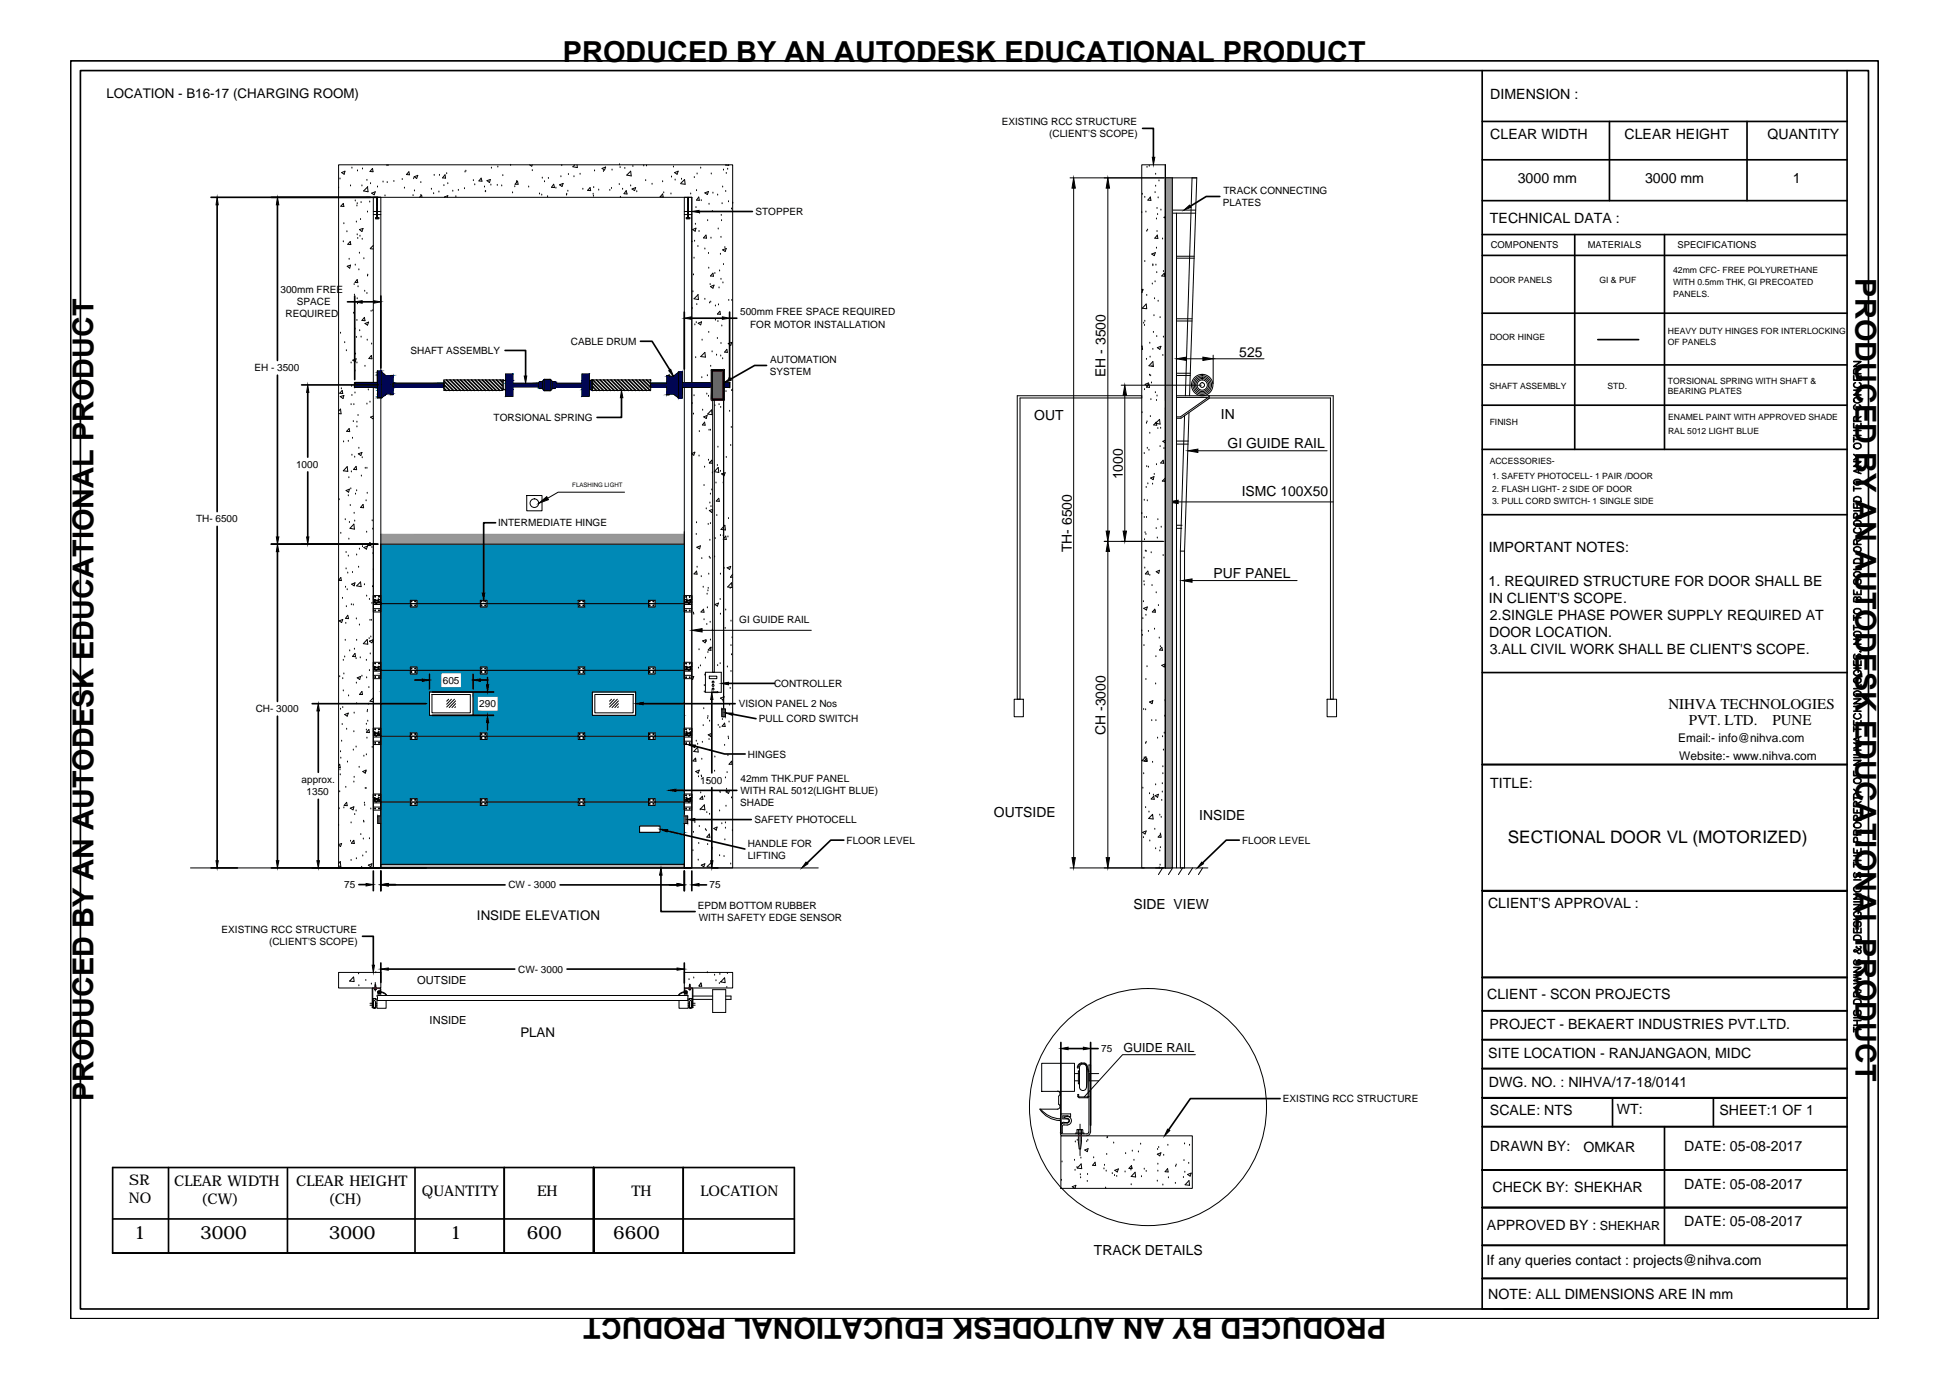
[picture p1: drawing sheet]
<svg xmlns="http://www.w3.org/2000/svg" width="297mm" height="210mm" viewBox="0 0 297 210" stroke-linecap="round" stroke-linejoin="round" font-family="sans-serif">
<defs><g id="words">
<g font-size="4.4">
<text x="85.7" y="9.4">PRODUCED BY AN AUTODESK EDUCATIONAL PRODUCT</text>
<text x="282.6" y="42.4" transform="rotate(90 282.6 42.4)">PRODUCED BY AN AUTODESK EDUCATIONAL PRODUCT</text>
<text x="14.2" y="167.8" transform="rotate(-90 14.2 167.8)">PRODUCED BY AN AUTODESK EDUCATIONAL PRODUCT</text>
<text x="211.1" y="200.8" transform="rotate(180 211.1 200.8)">PRODUCED BY AN AUTODESK EDUCATIONAL PRODUCT</text>
</g>
<g font-size="2.8">
<text x="20.4" y="188.7">1</text>
<text x="30.5" y="188.7">3000</text>
<text x="50.1" y="188.7">3000</text>
<text x="68.6" y="188.7">1</text>
<text x="80.2" y="188.7">600</text>
<text x="93.4" y="188.7">6600</text>
</g>
<text font-size="2.6" x="229.7" y="128.4">SECTIONAL DOOR VL (MOTORIZED)</text>
<g font-size="2.3">
<text x="254.1" y="108">NIHVA TECHNOLOGIES</text>
<text x="257.2" y="110.4">PVT. LTD.</text>
<text x="270" y="110.4">PUNE</text>
</g>
<g font-size="2.2">
<text x="227" y="15.2">DIMENSION :</text>
<text x="227" y="21.2">CLEAR WIDTH</text>
<text x="247.5" y="21.2">CLEAR HEIGHT</text>
<text x="269.3" y="21.2">QUANTITY</text>
<text x="231.2" y="27.9">3000 mm</text>
<text x="250.6" y="27.9">3000 mm</text>
<text x="273.1" y="27.9">1</text>
<text x="227" y="34">TECHNICAL DATA :</text>
<text x="226.8" y="89.3">1. REQUIRED STRUCTURE FOR DOOR SHALL BE</text>
<text x="226.8" y="84.1">IMPORTANT NOTES:</text>
<text x="226.8" y="91.9">IN CLIENT'S SCOPE.</text>
<text x="227" y="94.4">2.SINGLE PHASE POWER SUPPLY REQUIRED AT</text>
<text x="226.8" y="97.1">DOOR LOCATION.</text>
<text x="226.9" y="99.7">3.ALL CIVIL WORK SHALL BE CLIENT'S SCOPE.</text>
<text x="227" y="120.1">TITLE:</text>
<text x="226.7" y="138.3">CLIENT'S APPROVAL :</text>
<text x="226.5" y="152.1">CLIENT - SCON PROJECTS</text>
<text x="226.7" y="161.2">SITE LOCATION - RANJANGAON, MIDC</text>
<text x="226.9" y="156.8">PROJECT - BEKAERT INDUSTRIES PVT.LTD.</text>
<text x="226.8" y="165.5">DWG. NO. : NIHVA/17-18/0141</text>
<text x="227" y="169.8">SCALE: NTS</text>
<text x="246.3" y="169.7">WT:</text>
<text x="261.9" y="169.8">SHEET:1 OF 1</text>
<text x="227" y="175.4">DRAWN BY:</text>
<text x="241.2" y="175.5">OMKAR</text>
<text x="256.6" y="175.4">DATE: 05-08-2017</text>
<text x="19.6" y="183.3">NO</text>
<text x="19.7" y="180.5">SR</text>
<text x="26.5" y="180.6">CLEAR WIDTH</text>
<text x="30.6" y="183.4">(CW)</text>
<text x="45.1" y="180.6">CLEAR HEIGHT</text>
<text x="50" y="183.5">(CH)</text>
<text x="64.3" y="182.2">QUANTITY</text>
<text x="81.8" y="182.2">EH</text>
<text x="96.2" y="182.2">TH</text>
<text x="106.7" y="182.2">LOCATION</text>
<text x="227.3" y="181.6">CHECK BY: SHEKHAR</text>
<text x="256.6" y="181.1">DATE: 05-08-2017</text>
<text x="226.5" y="187.4">APPROVED BY :</text>
<text x="256.6" y="186.8">DATE: 05-08-2017</text>
<text x="226.5" y="192.7">If any queries contact : projects@nihva.com</text>
<text x="226.7" y="197.9">NOTE: ALL DIMENSIONS ARE IN mm</text>
</g>
<g font-size="2.1">
<text x="168.4" y="57.4" transform="rotate(-90 168.4 57.4)">EH - 3500</text>
<text x="188.8" y="54.4">525</text>
<text x="157.5" y="64.1">OUT</text>
<text x="186" y="63.8">IN</text>
<text x="187" y="68.2">GI GUIDE RAIL</text>
<text x="171" y="73" transform="rotate(-90 171 73)">1000</text>
<text x="189.2" y="75.6">ISMC 100X50</text>
<text x="163.3" y="84.1" transform="rotate(-90 163.3 84.1)">TH- 6500</text>
<text x="184.8" y="88">PUF PANEL</text>
<text x="168.4" y="111.9" transform="rotate(-90 168.4 111.9)">CH -3000</text>
<text x="151.4" y="124.4">OUTSIDE</text>
<text x="182.7" y="124.9">INSIDE</text>
<text x="172.6" y="138.4">SIDE VIEW</text>
<text x="166.6" y="191.1">TRACK DETAILS</text>
</g>
<g font-size="2">
<text x="16.2" y="14.9">LOCATION - B16-17 (CHARGING ROOM)</text>
<text x="72.7" y="140.1">INSIDE ELEVATION</text>
<text x="79.3" y="157.9">PLAN</text>
</g>
<g font-size="1.9">
<text x="171.1" y="160.2">GUIDE RAIL</text>
<text x="243.7" y="187.3">SHEKHAR</text>
</g>
<g font-size="1.8">
<text x="255.6" y="113.1">Email:- info@nihva.com</text>
<text x="255.8" y="115.7">Website:- www.nihva.com</text>
</g>
<g font-size="1.7">
<text x="63.6" y="149.9">OUTSIDE</text>
<text x="65.4" y="156">INSIDE</text>
</g>
<g font-size="1.5">
<text x="152.6" y="19.1">EXISTING RCC STRUCTURE</text>
<text x="159.8" y="20.9">(CLIENT'S SCOPE)</text>
<text x="186.4" y="29.5">TRACK CONNECTING</text>
<text x="115.1" y="32.8">STOPPER</text>
<text x="186.3" y="31.4">PLATES</text>
<text x="42.7" y="44.6">300mm FREE</text>
<text x="45.2" y="46.5">SPACE</text>
<text x="43.5" y="48.3">REQUIRED</text>
<text x="62.5" y="53.9">SHAFT ASSEMBLY</text>
<text x="87" y="52.5">CABLE DRUM</text>
<text x="112.7" y="48">500mm FREE SPACE REQUIRED</text>
<text x="114.3" y="49.9">FOR MOTOR INSTALLATION</text>
<text x="38.7" y="56.6">EH - 3500</text>
<text x="117.3" y="57.2">SYSTEM</text>
<text x="117.3" y="55.3">AUTOMATION</text>
<text x="75.2" y="64.1">TORSIONAL SPRING</text>
<text x="45.1" y="71.3">1000</text>
<text x="29.9" y="79.6">TH- 6500</text>
<text x="75.9" y="80.2">INTERMEDIATE HINGE</text>
<text x="112.6" y="94.8">GI GUIDE RAIL</text>
<text x="67.5" y="104.1">605</text>
<text x="73" y="107.7">290</text>
<text x="112.5" y="107.7">VISION PANEL 2 Nos</text>
<text x="117.9" y="104.6">CONTROLLER</text>
<text x="39" y="108.5">CH- 3000</text>
<text x="115.6" y="110">PULL CORD SWITCH</text>
<text x="45.9" y="119.3">approx.</text>
<text x="106.7" y="119.4">1500</text>
<text x="112.8" y="119.1">42mm THK.PUF PANEL</text>
<text x="113.9" y="115.4">HINGES</text>
<text x="46.7" y="121.2">1350</text>
<text x="112.7" y="122.8">SHADE</text>
<text x="112.8" y="120.9">WITH RAL 5012(LIGHT BLUE)</text>
<text x="114.9" y="125.4">SAFETY PHOTOCELL</text>
<text x="113.9" y="128.9">HANDLE FOR</text>
<text x="113.9" y="130.8">LIFTING</text>
<text x="129" y="128.5">FLOOR LEVEL</text>
<text x="189.2" y="128.5">FLOOR LEVEL</text>
<text x="52.4" y="135.3">75</text>
<text x="77.4" y="135.3">CW - 3000</text>
<text x="108.1" y="135.3">75</text>
<text x="33.8" y="142.1">EXISTING RCC STRUCTURE</text>
<text x="41" y="144">(CLIENT'S SCOPE)</text>
<text x="106.3" y="138.5">EPDM BOTTOM RUBBER</text>
<text x="106.4" y="140.3">WITH SAFETY EDGE SENSOR</text>
<text x="78.9" y="148.2">CW- 3000</text>
<text x="167.7" y="160.3">75</text>
<text x="195.4" y="167.9">EXISTING RCC STRUCTURE</text>
</g>
<g font-size="1.4">
<text x="227.1" y="37.8">COMPONENTS</text>
<text x="241.9" y="37.8">MATERIALS</text>
<text x="255.5" y="37.8">SPECIFICATIONS</text>
</g>
<g font-size="1.3">
<text x="254.9" y="41.6">42mm CFC- FREE POLYURETHANE</text>
<text x="227" y="43.1">DOOR PANELS</text>
<text x="243.6" y="43.1">GI &amp; PUF</text>
<text x="254.9" y="43.3">WITH 0.5mm THK, GI PRECOATED</text>
<text x="254.9" y="45.3">PANELS.</text>
<text x="226.9" y="51.9">DOOR HINGE</text>
<text x="254.1" y="50.8">HEAVY DUTY HINGES FOR INTERLOCKING</text>
<text x="254.1" y="52.6">OF PANELS</text>
<text x="226.9" y="59.2">SHAFT ASSEMBLY</text>
<text x="244.9" y="59.2">STD.</text>
<text x="254.1" y="58.4">TORSIONAL SPRING WITH SHAFT &amp;</text>
<text x="254.1" y="59.9">BEARING PLATES</text>
<text x="226.9" y="64.7">FINISH</text>
<text x="254.1" y="64">ENAMEL PAINT WITH APPROVED SHADE</text>
<text x="226.9" y="70.7">ACCESSORIES-</text>
<text x="254.1" y="66">RAL 5012 LIGHT BLUE</text>
<text x="227.3" y="72.9">1. SAFETY PHOTOCELL- 1 PAIR /DOOR</text>
<text x="227.3" y="75">2. FLASH LIGHT- 2 SIDE OF DOOR</text>
<text x="227.3" y="76.8">3. PULL CORD SWITCH- 1 SINGLE SIDE</text>
</g>
<text font-size=".9" x="87.2" y="74.3">FLASHING LIGHT</text>
</g></defs>
<!-- layer: at_Rect -->
<path d="M58 131.7h46.2v.5h-46.2zM58 132.2v-49.3h46.2v49.3" fill="none" stroke="#000" stroke-width=".15"/>
<!-- layer: 0 -->
<path d="M58 132.2h46.2" fill="none" stroke="#a6a6a6" stroke-width=".15"/>
<g fill="none" stroke="#000" stroke-width=".25">
<path d="M10.8 9.3h275.3v191.6h-275.3zM12.2 10.8h272.4v188.6h-272.4zM174 19.6h1.7v4.4M225.8 10.8v188.6h55.6v-188.6M225.8 18.5h55.6M245.2 18.5v12.1M266.1 18.5v12.1M32.1 30.1h25.4M33.1 31.2v46.7M42.3 31.2v23.7M106.5 32.2h8.1M185.8 29.9h-2.1l-2.4 1.5"/>
<path d="M225.8 30.6h55.6M225.8 24.3h55.6M225.8 35.7h55.5M225.8 38.9h55.6M239.9 35.7v32.8M253.5 35.7v32.8M42.3 57.2v24.6M45.9 58.6h11.8M46.9 59.8v9.8M52.9 46h1.1M54 45.1v12.7M55.2 46h1.7"/>
<path d="M57.5 58.3h-3.5v.7M57.5 56.5v2.5M58 45.1v10.9M59.9 58.4v.5M67.6 58l1.5 1.5M67.6 58.6l.9 .9M67.6 59.1l.4 .4M67.6 58.4v.5M68 57.9l1.6 1.6M68.6 57.9l1.6 1.6M69.1 57.9l1.6 1.6M69.7 57.9l1.6 1.6"/>
<path d="M70.2 57.9l1.6 1.6M70.7 57.9l1.6 1.6M71.3 57.9l1.6 1.6M71.8 57.9l1.6 1.6M72.4 57.9l1.6 1.6M72.9 57.9l1.6 1.6M73.5 57.9l1.6 1.6M74 57.9l1.6 1.6M74.5 57.9l1.6 1.6M75.1 57.9l1.4 1.4M75.6 57.9l.9 .9M76.2 57.9l.3 .3"/>
<path d="M76.9 53.4h3.2v3.9M82.9 57.8h.9M82.9 59.5h.9M89.8 58v1.4M90.2 58.3l1.2 1.2M90.2 58.8l.7 .7M90.2 59.4l.1 .1M90.3 57.9l1.6 1.6M90.9 57.9l1.6 1.6M91.4 57.9l1.6 1.6M92 57.9l1.6 1.6M92.5 57.9l1.6 1.6"/>
<path d="M93.1 57.9l1.6 1.6M93.6 57.9l1.6 1.6M94.1 57.9l1.6 1.6M94.7 57.9l1.6 1.6M95.2 57.9l1.6 1.6M95.8 57.9l1.6 1.6M96.3 57.9l1.6 1.6M96.9 57.9l1.6 1.6M97.4 57.9l1.6 1.6M97.6 52h1.7l2.7 4.3M97.9 57.9l1.2 1.1M98.5 57.9l.6 .6"/>
<path d="M99 57.9h.1M99.1 58.4v.5M103.3 56.7v3.9M104.2 47.5v8.7M105.3 48.5h4.7M108.5 56.4h1.7v4.4h-1.7zM111.1 47.5v10.3M111.1 58.3v.7M111.1 48.5h1.1M116.8 55.7h-1.9l-3.6 2M225.8 47.7h55.6M225.8 55.6h55.5"/>
<path d="M243.4 51.7h6.2M282.4 59.4h1.1l-1.1 .8h1.1M282.4 57.2v.7h1.1v-.7M282.4 55.1h1.1l-1.1 .7h1.1M282.6 58.3a.39 .39 0 0 0-.2 .4 .39 .39 0 0 0 .4 .4h.3a.39 .39 0 0 0 .4-.4 .39 .39 0 0 0-.3-.4M282.9 56.9l-.1-.7h-.3l-.1 .7h1.1M282.9 57.5v.4M283.4 54.6h.1zM283.5 56.2l-.6 .4M46.9 71.9v9.9M57.5 60.6h.6M75.5 79.6h-1.8v10.7"/>
<path d="M94.7 60.6v3h-3.8M101.6 60.1h.3M225.8 61.7h55.5M225.8 68.5h55.6M225.8 78.4h55.6M282.4 76.7v.7h1.1v-.7M282.4 70.3h1.1l-1.1 .7h1.1M282.4 64.5v.7h1.1v-.7M282.4 66.6v.7M282.4 74.1v.7M282.4 77.8h1.1M282.4 74.4h1.1"/>
<path d="M282.4 69.2l.5 .4M282.4 66.9h1.1M282.4 66.3h1.1M282.4 65.6h1.1M282.4 79.5a.56 .56 0 0 1 .7-.2 .56 .56 0 0 1 .3 .6 .59 .59 0 0 1-.6 .2 .59 .59 0 0 1-.4-.5zM282.4 75.9a.62 .62 0 0 1 1.1 .1v.4h-1.1zM282.4 73.2a.56 .56 0 0 1 .7-.2 .56 .56 0 0 1 .3 .7 .59 .59 0 0 1-.6 .2 .59 .59 0 0 1-.4-.6zM282.4 67.7a.56 .56 0 0 1 .7-.2 .56 .56 0 0 1 .3 .7 .59 .59 0 0 1-.6 .2 .59 .59 0 0 1-.4-.6zM282.4 60.7a.56 .56 0 0 1 .7-.2 .56 .56 0 0 1 .3 .7 .59 .59 0 0 1-.6 .2 .59 .59 0 0 1-.4-.6zM282.6 61.7a.42 .42 0 0 0-.2 .5 .42 .42 0 0 0 .4 .3h.3a.42 .42 0 0 0 .4-.3 .42 .42 0 0 0-.3-.5M282.9 64.2l-.1-.7h-.3l-.1 .7h1.1M282.9 64.7v.5"/>
<path d="M282.9 65.6v.7M282.9 77v.4M282.9 78.9v-.6l-.4-.1-.1 .7h1.1M283.1 71.5v.5M283.5 71.3l-1.1 .5 1.1 .3M283.5 69.6h-.6l-.5 .5M283.5 63.5l-.6 .3M33.1 80.2v50.9M41.3 82.9h16.2M42.3 84v22.8M282.4 97.4h1.1l-1.1 .7h1.1M282.4 89.9v.7h1.1v-.7"/>
<path d="M282.4 93.7v.8M282.4 95.3v.7M282.4 95.6h1.1M282.4 94.1h1.1M282.4 96.4a.56 .56 0 0 1 .7-.2 .56 .56 0 0 1 .3 .6 .59 .59 0 0 1-.6 .2 .59 .59 0 0 1-.4-.5zM282.4 92.9a.55 .55 0 0 1 .7-.2 .55 .55 0 0 1 .3 .6 .55 .55 0 0 1-.6 .2 .55 .55 0 0 1-.4-.6zM282.4 87.3a.56 .56 0 0 1 .7-.2 .56 .56 0 0 1 .3 .6 .56 .56 0 0 1-.7 .2 .56 .56 0 0 1-.3-.6zM282.4 85.3a.6 .6 0 0 1 .8-.2 .6 .6 0 0 1 .3 .7h-1.1zM282.4 83.5a.59 .59 0 0 1 .7-.2 .59 .59 0 0 1 .4 .5 .58 .58 0 0 1-.7 .3 .58 .58 0 0 1-.4-.5zM282.5 99.7a.44 .44 0 0 0 .1 .7l.2-.1 .3-.6h.2a.48 .48 0 0 1 0 .7M282.5 88.2l-.1 .3a.34 .34 0 0 0 .2 .5l.5-.8a.42 .42 0 0 1 .4 .3 .42 .42 0 0 1-.2 .5M282.6 80.4a.39 .39 0 0 0-.2 .5 .39 .39 0 0 0 .4 .3h.3a.39 .39 0 0 0 .4-.3 .39 .39 0 0 0-.3-.5"/>
<path d="M282.9 91.2l.2-.3 .3 .1 .1 .2v.5h-1.1l.1-.7h.3l.1 .7M282.9 82.9l-.1-.6-.2-.1-.2 .1v.6h1.1M282.9 90.2v.4M283.4 99.2h.1l-.1 .1zM283.5 86.1v.6h-1.1M283.5 82.2l-.6 .4M42.3 109.1v22M47.6 107.2h17.4M48.5 108.3v9.3M63.2 103.6h1.1M65.4 102.7v2.2M65.9 105.4h9.3"/>
<path d="M65.9 109h9.3M72.1 102.7v2.2M73.2 103.6h1.1M74.3 103.2v1.1M74.3 110.1v1.1M98 107.2h14M105.9 113.7l4.5 1.2h3.1M108.4 106.6v11.1M108.4 120v11.1M108.6 105.5h.8M111 104.1h7M111.6 108.8l3.6 .7"/>
<path d="M225.8 116.5h55.6M225.8 102.4h55.6M282.4 117.5v.7h1.1M282.4 115.8h1.1l-1.1 .7h1.1M282.4 113.2l1.1 .4-1.1 .4M282.4 109.8v.6h1.1v-.6M282.4 106.5h1.1l-1.1 .7h1.1M282.4 100.7v.6h1.1v-.6M282.4 110.7v.7M282.4 115.4h1.1M282.4 115h1.1M282.4 114.3h1.1"/>
<path d="M282.4 111.1h1.1M282.4 108.3h1.1M282.4 107.6h1.1M282.4 101.8h1.1M282.4 118.7a.59 .59 0 0 1 .7-.2 .59 .59 0 0 1 .4 .5 .58 .58 0 0 1-.7 .3 .58 .58 0 0 1-.4-.5zM282.4 105.5a.59 .59 0 0 1 .7-.3 .59 .59 0 0 1 .4 .6 .58 .58 0 0 1-.7 .3 .58 .58 0 0 1-.4-.5zM282.4 103.4a.59 .59 0 0 1 .7-.2 .59 .59 0 0 1 .4 .6 .58 .58 0 0 1-.7 .3 .58 .58 0 0 1-.4-.6zM282.6 108.7a.42 .42 0 0 0-.2 .5 .42 .42 0 0 0 .4 .3h.3a.42 .42 0 0 0 .4-.3 .42 .42 0 0 0-.3-.5M282.6 102.1a.45 .45 0 0 0-.2 .6 .45 .45 0 0 0 .7 .2 .4 .4 0 0 0 .4-.4 .4 .4 0 0 0-.4-.4v.3M282.9 100.9v.4M282.9 107.6v.7M282.9 110v.4"/>
<path d="M282.9 114.3v.7M282.9 117.7v.5M283.1 112.4v.5M283.5 112.2l-1.1 .4 1.1 .4M283.5 104.3v.6h-1.1M32.1 132.2h4.1M41.3 132.2h23.7M48.5 121.8v9.3M54.7 134.7h1.1M56.9 132.7v3M58 132.7v3M59.2 134.8h17.7"/>
<path d="M59.2 134.7h1.1M85.3 134.8h17.8M100.7 133.3v5.6h5.2M101.7 126.6l11.8 2.7M103 120.4h9.2M104.2 132.7v3M105.4 132.7v3M105.8 124.8h8.6M106.5 134.8h1.1M108.6 132.2h.8M128.5 128h-2l-3.5 3.4M188.8 128h-2l-3.6 3.4"/>
<path d="M281.4 135.7h-55.6h55.6M282.4 137.8h1.1l-1.1 .7h1.1M282.4 136.2h1.1l-1.1 .7h1.1M282.4 129.2v.7h1.1v-.7M282.4 123.1v.7h1.1v-.7M282.4 121.2v.7M282.4 131.3v.8M282.4 137.4h1.1M282.4 134h1.1M282.4 131.7h1.1M282.4 131.1h1.1M282.4 130.3h1.1"/>
<path d="M282.4 121.5h1.1M282.4 120.2l.5 .5M282.4 125.5a.55 .55 0 0 1 .7-.2 .55 .55 0 0 1 .3 .6 .55 .55 0 0 1-.6 .2 .55 .55 0 0 1-.4-.6zM282.5 132.9a.44 .44 0 0 0 .1 .8l.2-.1 .1-.5 .2-.2h.2a.48 .48 0 0 1 0 .8M282.6 138.9a.39 .39 0 0 0-.2 .5 .39 .39 0 0 0 .4 .3h.3a.38 .38 0 0 0 .4-.4 .38 .38 0 0 0-.4-.4v.2M282.6 135a.46 .46 0 0 0-.2 .7 .46 .46 0 0 0 .7 .1 .4 .4 0 0 0 .4-.4 .4 .4 0 0 0-.4-.4v.3M282.9 127.2l-.1-.7h-.3l-.1 .7h1.1M282.9 122.9l-.1-.8h-.3l-.1 .8h1.1M282.9 123.4v.4M282.9 129.5v.4M282.9 130.3v.8M282.9 128.3v-.7h-.4l-.1 .7h1.1"/>
<path d="M282.9 124.9v-.6l-.4-.1-.1 .7h1.1M283.5 120.7h-.6l-.5 .3M283.5 126.4l-.6 .4M283.5 122.1l-.6 .4M284.6 136.4v63h-55.5M55.2 142.6h1.7v4.4M58 146.7v2.9M59.2 147.6h19.2M86.4 147.6h16.7M104.2 146.7v3M161.6 158.8v13.8M162.7 159.7h2.3"/>
<path d="M166.1 158.8v12.6M166.1 159.7h1.2M225.8 148.9h55.6M225.8 154h55.6M225.8 158.4h55.6M282.4 148.8l1.1 .3-1.1 .3 1.1 .2-1.1 .3M282.4 147.4h1.1l-1.1 .7h1.1M282.4 141.4v.7h1.1v-.7M282.4 156.8h1.1M282.4 156.5v.7M282.4 156.2h1.1M282.4 155.4h1.1"/>
<path d="M282.4 155h1.1M282.4 148.5h1.1M282.4 140h1.1M282.4 152.4a.63 .63 0 0 1 1.1 .1v.4h-1.1zM282.4 142.7a.63 .63 0 0 1 1.1 .1v.4h-1.1zM282.5 153.9l-.1 .3a.34 .34 0 0 0 .2 .5l.5-.8a.42 .42 0 0 1 .4 .3 .42 .42 0 0 1-.2 .5M282.5 140.4l-.1 .1a.43 .43 0 0 0 .2 .6h.2l.3-.6h.3a.5 .5 0 0 1-.1 .6M282.6 146.2a.39 .39 0 0 0-.2 .5 .39 .39 0 0 0 .4 .3h.3a.38 .38 0 0 0 .4-.4 .38 .38 0 0 0-.4-.4v.3M282.8 144.2v.1a.71 .71 0 0 1 .6 .8l-.1 .1h-.2l-.5-.5-.2 .1 .1 .2 .3-.1 .6-.5 .1-.2h-.1M282.9 151.8l-.1-.6-.3-.1-.1 .7h1.1M282.9 141.6v.5M282.9 155.4v.8"/>
<path d="M283.1 150.2v.5M283.5 150l-1.1 .5 1.1 .4M283.5 151.1l-.6 .4M17.2 177.8h103.8v13.1h-103.8h103.8h-103.8zM25.7 177.8v13.1M43.8 178v12.9M63.2 177.8v13.1M76.8 177.8v13.1M90.4 177.8v13.1zM104.1 177.8v13.1M195 167.3h-13.7l-3.3 4.8M225.8 162.8h55.6"/>
<path d="M225.8 171.6h55.6M225.8 178.2h55.6M245.6 167.2v4.4M253.5 171.6v18.1M261 167.2v4.4M281.4 167.2h-55.6h55.6M281.4 178.2h-55.6h55.6M17.2 185.7h103.8M225.8 189.7h55.6M225.8 194.7h55.6M281.4 183.9h-55.6h55.6"/>
</g>
<g fill="#000" stroke="#000" stroke-width=".15">
<path d="M33.1 30.1l.1 1.1h-.3zM42.3 30.1l.2 1.1h-.4zM105.4 32.2l1.1-.2v.4zM163.5 27.1l.3 1.6h-.5zM168.8 27.1l.2 1.6h-.5zM175.5 24h.4l-.2 1.1zM180.4 32l.8-.8 .2 .4zM46.9 58.6l.1 1.2h-.3zM54 46l1.2-.2v.4zM56.9 45.8l1.1 .2-1.1 .2zM79.9 57.3h.3l-.1 1.1zM101.9 56.5l.3-.2 .4 1z"/>
<path d="M104.2 48.5l1.1-.2v.3zM110 48.3l1.1 .2-1.1 .1zM110.3 58.3l.9-.7 .2 .3zM179.2 54.7l1.5-.3v.5zM183.2 54.4l1.6 .3-1.6 .2zM82.1 76.7l1.2-1.1 .2 .5zM94.7 59.5l.2 1.1h-.4zM171.3 58.7l.3 1.5h-.5zM177.9 76.5l1.6-.3v.5zM180.9 68.7l1.6-.3v.5zM42.3 82.9l.2 1.1h-.4zM42.1 81.8h.4l-.2 1.1z"/>
<path d="M46.7 81.8h.3l-.1 1.1zM73.5 90.3h.3l-.1 1.1zM105.4 96l1.5-.2v.5zM168.8 82.5l.2 1.5h-.5zM168.5 80.9h.5l-.2 1.6zM171.1 80.9h.5l-.3 1.6zM180.1 88.4l1.5-.2v.5zM48.5 107.2l.2 1.1h-.4zM64.3 103.4l1.1 .2-1.1 .2zM72.1 103.6l1.1-.2v.4zM74.1 104.3h.3l-.1 1.1zM74.3 109l.1 1.1h-.3z"/>
<path d="M96.8 107.2l1.2-.2v.4zM104.8 113.4l1.1 .1-.1 .4zM108.4 105.5l.2 1.1h-.3zM109.9 104.1l1.1-.2v.4zM110.5 108.6h1.1v.4zM32.9 131.1h.3l-.1 1.1zM42.1 131.1h.4l-.2 1.1zM48.3 131.1h.4l-.2 1.1zM55.8 134.6l1.1 .1-1.1 .3zM58 134.8l1.2-.2v.4zM58 134.7l1.2-.1v.4zM100.7 132.2l.2 1.1h-.4z"/>
<path d="M100.6 126.3l1.1 .1-.1 .3zM101.8 120.4l1.2-.2v.4zM103.1 134.6l1.1 .2-1.1 .2zM104.7 124.8l1.1-.1v.4zM105.4 134.8l1.1-.2v.4zM108.3 131.1h.3l-.2 1.1zM122.8 131.3l.3 .3-1 .6zM163.3 130.6h.5l-.3 1.6zM168.5 130.6h.5l-.2 1.6zM183.1 131.3l.2 .3-.9 .6zM56.7 147h.3l-.1 1.1zM58 147.6l1.2-.2v.4z"/>
<path d="M103.1 147.4l1.1 .2-1.1 .2zM161.6 159.7l1.1-.2v.4zM165 159.5l1.1 .2-1.1 .2zM177.9 172l.3 .2-.8 .8z"/>
</g>
<path d="M58 131.7v.5h46.2zM58 131.7h46.2v.5z" fill="#bababa" stroke="#bababa" stroke-width=".15"/>
<g fill="#0089b6" stroke="#0089b6" stroke-width=".15">
<path d="M58 82.9v7.8h46.2zM58 82.9h46.2v7.8z"/>
<path d="M58 90.7v.7h46.2zM58 90.7h46.2v.7z"/>
<path d="M99.8 91.4v.5h4.4zM99.8 91.4h4.4v.5z"/>
<path d="M89.1 91.4v.5h9.7zM89.1 91.4h9.7v.5z"/>
<path d="M74.2 91.4v.5h13.9zM74.2 91.4h13.9v.5z"/>
<path d="M63.5 91.4v.5h9.7zM63.5 91.4h9.7v.5z"/>
<path d="M58 91.4v.5h4.5zM58 91.4h4.5v.5z"/>
<path d="M99.8 91.9v.6h4.4zM99.8 91.9h4.4v.6z"/>
<path d="M89.1 91.9v.6h9.7zM89.1 91.9h9.7v.6z"/>
<path d="M74.2 91.9v.6h13.9zM74.2 91.9h13.9v.6z"/>
<path d="M63.5 91.9v.6h9.7zM63.5 91.9h9.7v.6z"/>
<path d="M58 91.9v.6h4.5zM58 91.9h4.5v.6z"/>
<path d="M58 92.5v.7h46.2zM58 92.5h46.2v.7z"/>
<path d="M58 93.2v8.4h46.2zM58 93.2h46.2v8.4z"/>
<path d="M99.8 101.6v.5h4.4zM99.8 101.6h4.4v.5z"/>
<path d="M89.1 101.6v.5h9.7zM89.1 101.6h9.7v.5z"/>
<path d="M74.2 101.6v.5h13.9zM74.2 101.6h13.9v.5z"/>
<path d="M63.5 101.6v.5h9.7zM63.5 101.6h9.7v.5z"/>
<path d="M58 101.6v.5h4.5zM58 101.6h4.5v.5z"/>
<path d="M63.5 102.1v.4h9.7zM63.5 102.1h9.7v.4z"/>
<path d="M99.8 102.1v.6h4.4zM99.8 102.1h4.4v.6z"/>
<path d="M89.1 102.1v.6h9.7zM89.1 102.1h9.7v.6z"/>
<path d="M74.2 102.1v.6h13.9zM74.2 102.1h13.9v.6z"/>
<path d="M63.5 102.5v.2h3.7zM63.5 102.5h3.7v.2z"/>
<path d="M70.3 102.5v.2h2.9zM70.3 102.5h2.9v.2z"/>
<path d="M58 102.1v.6h4.5zM58 102.1h4.5v.6z"/>
<path d="M58 102.7v2.1h9.2zM58 102.7h9.2v2.1z"/>
<path d="M70.3 102.7v2.1h33.9zM70.3 102.7h33.9v2.1z"/>
<path d="M58 104.8v.6h46.2zM58 104.8h46.2v.6z"/>
<path d="M72.1 105.4v.6h18.1zM72.1 105.4h18.1v.6z"/>
<path d="M72.1 106v2.3h.6zM72.1 106h.6v2.3z"/>
<path d="M75.9 106v2.3h14.3zM75.9 106h14.3v2.3z"/>
<path d="M96.8 105.4v3.6h7.4zM96.8 105.4h7.4v3.6z"/>
<path d="M72.1 108.3v.7h18.1zM72.1 108.3h18.1v.7z"/>
<path d="M58 105.4v3.6h7.4zM58 105.4h7.4v3.6z"/>
<path d="M58 109v2.6h46.2zM58 109h46.2v2.6z"/>
<path d="M99.8 111.6v.5h4.4zM99.8 111.6h4.4v.5z"/>
<path d="M89.1 111.6v.5h9.7zM89.1 111.6h9.7v.5z"/>
<path d="M74.2 111.6v.5h13.9zM74.2 111.6h13.9v.5z"/>
<path d="M63.5 111.6v.5h9.7zM63.5 111.6h9.7v.5z"/>
<path d="M58 111.6v.5h4.5zM58 111.6h4.5v.5z"/>
<path d="M99.8 112.1v.5h4.4zM99.8 112.1h4.4v.5z"/>
<path d="M89.1 112.1v.5h9.7zM89.1 112.1h9.7v.5z"/>
<path d="M74.2 112.1v.5h13.9zM74.2 112.1h13.9v.5z"/>
<path d="M63.5 112.1v.5h9.7zM63.5 112.1h9.7v.5z"/>
<path d="M58 112.1v.5h4.5zM58 112.1h4.5v.5z"/>
<path d="M58 112.6v9.1h46.2zM58 112.6h46.2v9.1z"/>
<path d="M99.8 121.7v.5h4.4zM99.8 121.7h4.4v.5z"/>
<path d="M89.1 121.7v.5h9.7zM89.1 121.7h9.7v.5z"/>
<path d="M74.2 121.7v.5h13.9zM74.2 121.7h13.9v.5z"/>
<path d="M63.5 121.7v.5h9.7zM63.5 121.7h9.7v.5z"/>
<path d="M58 121.7v.5h4.5zM58 121.7h4.5v.5z"/>
<path d="M99.8 122.2v.5h4.4zM99.8 122.2h4.4v.5z"/>
<path d="M89.1 122.2v.5h9.7zM89.1 122.2h9.7v.5z"/>
<path d="M74.2 122.2v.5h13.9zM74.2 122.2h13.9v.5z"/>
<path d="M63.5 122.2v.5h9.7zM63.5 122.2h9.7v.5z"/>
<path d="M58 122.2v.5h4.5zM58 122.2h4.5v.5z"/>
<path d="M58 122.7v3.1h46.2zM58 122.7h46.2v3.1z"/>
<path d="M100.6 125.8v1h3.6zM100.6 125.8h3.6v1z"/>
<path d="M58 125.8v1h39.4zM58 125.8h39.4v1z"/>
<path d="M58 126.8v4.9h46.2zM58 126.8h46.2v4.9z"/>
</g>
<!-- layer: at_Entity -->
<g fill="none" stroke="#000" stroke-width=".15">
<path d="M56.9 91.3h.2v.1v-.1zM56.9 91.8h1.1M56.9 91.6h1.1M56.9 92.1h1.1M56.9 92.7h1.1M57 91.7v-.1v.1h.1h-.2h.2v.1M57 91.6h.1M57.1 91.4h.5h-.5M57.1 91.4h.1M57.1 91.7h.1M57.2 91.8v.1h.2v-.1M57.5 91.8v-.1h.3v.1"/>
<path d="M57.6 91.3h.1M57.6 91.4v.3h.2h-.2M57.6 91.7h.1M57.8 91.3h-.2v.1M58 91.3h-.4v.1M58 90.7h-1.1v.6M104.2 91.3h.4v.1M104.2 90.7h1.2v.6M104.2 91.8h1.2M104.2 91.6h1.2M104.2 92.1h1.2M104.2 92.7h1.2"/>
<path d="M104.5 91.3h.1v.1M104.5 91.8v-.1h.3v.1M104.6 91.3h.1M104.6 91.4v.3h-.1h.1M104.6 91.7h.1M104.9 91.8v.1h.1v-.1M105.1 91.4h-.5h.5M105.1 91.4h.1M105.1 91.3v.1v-.1h.3zM105.1 91.7h.1M105.3 91.7v-.1v.1h-.2h.3h-.3v.1M105.3 91.6h.1"/>
<path d="M56.9 111.5h.2v.2v-.2zM56.9 101.5h.2v.1v-.1zM56.9 102h1.1M56.9 101.7h1.1M56.9 102.2h1.1M56.9 102.9h1.1M56.9 112h1.1M56.9 111.8h1.1M56.9 112.3h1.1M56.9 112.9h1.1M57 111.9v-.1v.1h.1h-.2h.2v.1M57 111.8h.1"/>
<path d="M57 101.9v-.2v.2h.1h-.2h.2v.1M57 101.7h.1M57.1 111.7h.5h-.5M57.1 111.9h.1M57.1 101.6h.5h-.5M57.1 101.6h.1M57.1 101.9h.1M57.1 111.6v.1M57.2 102v.1l.2-.1M57.2 112v.1h.2v-.1M57.5 112v-.1h.3v.1M57.5 102v-.1h.3v.1"/>
<path d="M57.6 111.5h.1M57.6 111.7v.2h.2h-.2M57.6 111.9h.1M57.6 101.6v.3h.2h-.2M57.6 101.5h.1M57.8 111.5h-.2v.2M57.8 101.5h-.2v.1M58 111.5h-.4v.2M58 110.9h-1.1v.6M58 101.5h-.4v.1M58 100.9h-1.1v.6M104.2 101.5h.4v.1"/>
<path d="M104.2 100.9h1.2v.6M104.2 111.5h.4v.2M104.2 110.9h1.2v.6M104.2 102h1.2M104.2 101.7h1.2M104.2 102.2h1.2M104.2 102.9h1.2M104.2 112h1.2M104.2 111.8h1.2M104.2 112.3h1.2M104.2 112.9h1.2M104.5 101.5h.1v.1"/>
<path d="M104.5 102v-.1h.3v.1M104.5 111.5h.1v.2M104.5 112v-.1h.3v.1M104.6 101.6v.3h-.1h.1M104.6 111.5h.1M104.6 111.7v.2h-.1h.1M104.6 111.9h.1M104.6 101.5h.1M104.9 102v.1l.1-.1M104.9 112v.1h.1v-.1M105.1 101.6h-.5h.5M105.1 101.5v.1v-.1h.3z"/>
<path d="M105.1 111.7h-.5h.5M105.1 111.5v.2v-.2h.3zM105.1 111.9h.1M105.1 101.6h.1M105.1 101.9h.1M105.1 111.6v.1M105.3 101.9v-.2v.2h-.2h.3h-.3v.1M105.3 101.7h.1M105.3 111.9v-.1v.1h-.2h.3h-.3v.1M105.3 111.8h.1M29 132.2h95.6M56.9 121.5h.2v.2v-.2z"/>
<path d="M56.9 122h1.1M56.9 121.8h1.1M56.9 122.3h1.1M56.9 122.9h1.1M57 121.9v-.1v.1h.1h-.2h.2v.1M57 121.8h.1M57.1 121.7h.5h-.5M57.1 121.7h.1M57.1 121.9h.1M57.2 122v.2h.2v-.2M57.5 122v-.1h.3v.1M57.6 121.5h.1"/>
<path d="M57.6 121.7v.2h.2h-.2M57.6 121.9h.1M57.8 121.5h-.2v.2M58 121.5h-.4v.2M58 120.9h-1.1v.6M104.2 121.5h.4v.2M104.2 120.9h1.2v.6M104.2 122h1.2M104.2 121.8h1.2M104.2 122.3h1.2M104.2 122.9h1.2M104.5 121.5h.1v.2"/>
<path d="M104.5 122v-.1h.3v.1M104.6 121.5h.1M104.6 121.7v.2h-.1h.1M104.6 121.9h.1M104.9 122v.2h.1v-.2M105.1 121.7h-.5h.5M105.1 121.7h.1M105.1 121.5v.2v-.2h.3zM105.1 121.9h.1M105.3 121.9v-.1v.1h-.2h.3h-.3v.1M105.3 121.8h.1"/>
</g>
<!-- layer: 0 -->
<g fill="none" stroke="#000" stroke-width=".15">
<path d="M51.6 28.6h.1M51.6 25.1h60v107.1h-60zM51.8 27.3h.1M52 26.3l.5-.2-.1 .4zM52.3 36.8h.1M52.3 31l.1 .5-.5-.1zM52.4 34.1h.1M52.8 35.3h.1M53.2 39.5h.1M53.4 36.8v.5l-.4-.1zM53.4 28.3h.1M53.6 25.6h.1"/>
<path d="M54.1 30.6h.1M54.3 33.8h.1M54.4 31.4h.1M54.4 31h.1M54.4 35.8h.1M54.5 26h.1M54.5 36.3h.1M54.8 38.6h.1M54.8 35l.5-.2-.2 .5zM54.8 36h.1M54.9 33.4h.1M55 30.9h.1"/>
<path d="M55.1 28.3h.1M55.2 36.4h.1M55.2 25.7h.1M55.4 39.4h.1M55.7 30.1h49.7M55.9 27.5h.1M56 32.3h.1M56 28.4l.1 .8-.7-.1 .6-.7M56.3 30.8h.1M56.4 37.9h.5M56.4 28h.1M56.6 29.4l.6-.2-.2 .5z"/>
<path d="M56.7 25.7l.1 .5-.4-.1zM56.9 30.1h1.1v102.1h-1.1zM56.9 37.4l-.5 .4M56.9 32.7h1.1M56.9 32.2h1.1M57.2 33.1h.5v.2h-.5zM57.4 30.1v3l.1-.1M57.5 30.1h-.1M57.5 28.5h.1M57.5 32.2h.1M57.5 30.1v3M57.5 30.1l-.1 .2"/>
<path d="M57.5 30.3l-.1 .1M57.5 30.4l-.1 .2M57.5 30.6l-.1 .1M57.5 30.7l-.1 .2M57.5 30.8l-.1 .2M57.5 31l-.1 .1M57.5 31.1l-.1 .1M57.5 31.2l-.1 .2M57.5 31.4l-.1 .1M57.5 31.5l-.1 .2M57.5 31.7l-.1 .1M57.5 31.8l-.1 .1"/>
<path d="M57.5 31.9l-.1 .1M57.5 32l-.1 .2M57.5 32.6l-.1 .2M57.5 32.7l-.1 .2M57.5 32.9l-.1 .1M57.5 32.2l-.1 .1M57.5 32.3l-.1 .2M57.5 32.5l-.1 .1M58.3 27.7h.1M58.6 29.8h.1M58.9 25.2h.1M59 27.8h.1"/>
<path d="M59.1 25.2h.1M60 27.6h.1M61.3 27.3h.1M61.6 28.7h.1M62.3 26.2l.1 .4h-.5zM62.9 29.8h.1M63 27.2h.1M63.1 26.9l.5-.2-.1 .5zM63.1 29.1h.1M64.1 29.8h.1M64.1 27.8h.1M64.2 29.7l-.3 .4"/>
<path d="M64.2 29.8l.1 .3M65.7 28.8h.1M66.1 29.5h.1M66.1 26.7h.1M66.9 29.3h.1M66.9 26.7h.1M67.6 28.3h.1M67.7 30.1l.5-.3-.1 .3M67.8 26.6l.1 .5h-.5zM68 26.5h.1M68.2 28h.1M69 29.1h.1"/>
<path d="M69.4 30h.1M69.8 29h.1M70.8 28.7h.1M70.8 26.2h.1M71 26.1h.1M72.1 27.5h.1M72.3 28.2h.1M73.3 27.1l.1 .5h-.4zM73.8 28.5h.1M73.9 29.2h.1M74 29.2h.1M74.2 27.5l.5-.2-.1 .5z"/>
<path d="M74.8 28.2h.1M74.9 25.6h.1M75.7 28.2h.1M75.8 25.4h.1M76.4 28.3h.1M76.6 26.8h.1M77.8 25.2h.1M78.1 29.4h.1M78.4 28.4h.1M78.7 27.8h.1M78.7 27.6h.1M78.8 27.6l.1 .5h-.4z"/>
<path d="M80.5 28.5h.1M80.7 25.1l.3 .2 .1-.2M81.1 26h.1M82.2 29.5h.1M82.5 29.7h.1M82.6 27.1h.1M82.9 27.7h.1M83.4 30h.1M83.5 27.2h.1M84.3 28.1l.2 .5-.5-.1zM84.7 28.7h.1M85.2 28.2l.6-.3-.2 .5z"/>
<path d="M85.4 26.9h.1M85.6 25.2h.1M86.3 29.7h.1M86.3 29.6h.1M86.5 29.1h.1M86.6 26.6h.1M87.4 26.9h.1M87.6 25.1l-.3 .3 .6 .1v-.4M88.4 26.5h.1M88.8 28.8h.1M89.9 28.6l.1 .4h-.5zM90.4 29.6h.1"/>
<path d="M90.4 29.9h.1M90.4 28.6h.1M90.6 26h.1M91.2 29h.1M91.7 25.7l.6-.3-.2 .5zM91.9 26.1h.1M92.9 29h.1M93.1 28.7h.1M93.2 25.9h.1M94.3 28.1h.1M94.4 25.1h.1M94.5 25.5h.1"/>
<path d="M94.5 30.1h.1M94.8 28.8h.1M95.2 25.7h.1M95.4 29l.1 .5h-.4zM95.5 26.7l.6-.6 .1 .7zM96.1 28.3h.1M96.3 28.8l.5-.2-.1 .4zM96.4 25.4h.1M97 29.2h.1M98.1 25.3h.1M98.4 27.5h.1M98.5 25.3h.1"/>
<path d="M99.3 28.1h.1M100.9 27.7h.1M100.9 29.5l.1 .5h-.4zM101.1 29.4h.1M102.2 29.5h.1M102.3 27h.1M102.6 25.4h.1M102.8 26.3l.5-.2-.2 .4zM102.8 27.4h.1M103.7 27.9l.6-.6 .1 .8-.7-.1M103.8 27.3h.1M104.2 30.1h1.2v102.1h-1.2z"/>
<path d="M104.2 32.7h1.2M104.2 32.2h1.2M104.5 33.1h.6v.2h-.6zM104.7 30.1v3M104.8 30.1l-.1 .1M104.9 32.2h.1M104.9 30.2l-.2 .1M104.9 30.3l-.2 .1M104.9 30.4l-.2 .2M104.9 30.6l-.2 .1M104.9 30.7l-.2 .2M104.9 30.9l-.2 .1"/>
<path d="M104.9 31l-.2 .1M104.9 31.1l-.2 .2M104.9 31.2l-.2 .2M104.9 31.4l-.2 .1M104.9 31.5l-.2 .2M104.9 31.7l-.2 .1M104.9 31.8l-.2 .2M104.9 31.9l-.2 .2M104.9 32.1l-.2 .1M104.9 32.6l-.2 .2M104.9 32.8l-.2 .1M104.9 32.9l-.2 .1"/>
<path d="M104.9 33l-.1 .1M104.9 32.2l-.2 .1M104.9 32.3l-.2 .2M104.9 32.5l-.2 .1M104.9 30.1v3M105.2 29.5h.1M105.4 36.8h.1M105.4 30.1v102.1h-1.2v-51.2M105.5 35l.5-.2-.1 .4zM105.7 39.3h.1M105.8 27.1h.1M105.8 36.7h.1"/>
<path d="M105.9 34.2h.1M106 31.6h.1M106.1 29h.1M106.2 26.5h.1M106.3 37.5h.1M106.4 30l.1 .5h-.4zM106.5 35.3h.1M106.6 32.5h.1M106.7 25.6h.1M106.8 30.6h.1M107.4 37.9h.1M107.4 29.4l.5-.2-.1 .4z"/>
<path d="M107.5 35.8l.1 .5-.4-.1zM107.8 33.6h.1M107.9 38.6h.1M108 31.1h.1M108.3 36.3h.1M108.3 26.5h.1M108.5 32.2h.1M108.6 29.4h.1M109.3 29.7h.1M109.4 34.9h.1M109.7 38.7h.1M109.8 36.2h.1"/>
<path d="M109.9 32.8h.1M109.9 33.6h.1M110 31h.1M110.1 28.5h.1M110.1 38.1l.5-.3-.1 .5zM110.2 25.9h.1M110.4 37.7h.1M110.5 29.2h.1M110.6 25.1l.4 .1v-.1M110.6 26.4h.1M110.8 25.8h.1M111 30.7h.1"/>
<path d="M111.4 31.8h.1M111.6 30.9h.1M163 27.1h19.3l-1.1 33.2M163.5 28.7v101.9M168.8 28.7v52.2M173.9 32.4h.1M173.9 25.1h3.6v107.1h-3.6zM174 29.6h.1M174.4 30.1h.1M174.4 39.8h.1M174.6 32.3h.1M174.7 35.2h.1"/>
<path d="M174.7 25.5h.1M174.8 35.1h.1M175.1 25.3h.1M175.2 30l.1 .5h-.4zM175.4 38.7l.6-.2-.2 .4zM176 29.3h.1M176 26.5h.1M176 28.4h.1M176.2 37.8h.1M176.2 33.4h.1M176.2 35.3h.1M176.2 31.8h.1"/>
<path d="M176.3 35.8l.1 .5h-.5zM176.3 32.7h.1M176.4 30.1h.1M176.5 27.6h.1M176.8 32h.1M177.1 36.4h.1M177.5 27.1h1.1v105.1h-1.1zM177.5 33l-.2 .1 .2 .1M179.2 39h2.7M179.2 39.3h2.7M181.6 27.1l-1 33.2M51.9 50.8h.1"/>
<path d="M52 59.2h.1M52.1 59.5l.1 .4h-.5zM52.5 52.2h.1M52.8 53.4h.1M52.9 40.6l.5-.2-.1 .5zM53.5 55.3h.1M53.6 58.8h.1M53.7 54.9l.5-.2-.1 .4zM53.9 47.7h.1M53.9 43.3h.1M54 59.1h.1M54 45h.1"/>
<path d="M54 59h3.5v1.6M54.1 56.5h.1M54.1 50.1h.1M54.1 59.9h.1M54.1 40.4h.1M54.2 53.9h.1M54.3 51.4h.1M54.4 48.8h.1M54.4 55.3h.1M54.4 45.5h.1M54.4 42.6l.1 .5-.4-.1zM54.5 46.3h.1"/>
<path d="M54.5 43.7h.1M54.7 41.1h.1M54.8 50.4h.1M55 51.4h.1M55.5 48.3l.1 .6-.5-.1zM55.6 44.4h.1M55.6 55.8h.1M55.6 49.3l.5-.2-.1 .4zM55.9 44.7h.1M55.9 51.8h.1M56 42h.1M56 41.9h.1"/>
<path d="M56.1 59.4h.1M56.5 47.4h.1M56.6 54.1l.1 .6-.5-.1zM56.6 52.4h.1M56.8 47.3h.1M57.5 56.5h.6v.2M58.1 56.7l.8 .6h.6M58.1 56.7v3.9l.8-.6h.6M76.5 57.9h-8.9v.5h-7.7v-1.2h-.4v2.9h.4v-1.2h7.7v.6h8.9M76.5 57.9l.2 .1M76.5 57.9v1.6M76.7 58h.1"/>
<path d="M76.7 59.4h.1M76.7 58h.3M76.7 59.4h.3M76.7 59.4l-.2 .1M76.7 58v1.4M82 58.9l.2 .3h.4M82 58.4v.5M82.6 58.1h-.4l-.2 .3h-3.9v-1.4h-1.1v3.4h1.1v-1.5h3.9M82.6 58.1l.3-.3v1.7l-.3-.3M82.6 58.1v1.1M84.1 58.1l-.3-.3v1.7l.3-.3h.5l.1-.3h4v1.5h1.1v-1h.3l.1 .1h8.9v-.6h2.5v1.2M84.1 58.1h.5l.1 .3"/>
<path d="M84.1 58.1v1.1M84.7 58.4v.5M90.1 58h.1M90.1 58h-.3v-1h-1.1v1.4h-4M90.1 58v1.4M90.2 57.9h8.9v.5h2.5M90.2 57.9l-.1 .1M90.2 57.9v1.6M101.9 57.2h.1M101.9 57.2h-.3v1.7M101.9 57.2v2.9M103.3 56.7h.6v1.6h4.4"/>
<path d="M103.3 56.7l-.7 .6h-.7M103.3 56.7h.1M103.9 58.3v.7M104.5 59h-.6v1M105.4 47h.1M105.6 44.5h.1M105.6 41.9h.1M105.8 49.5h.1M106 54.5h.1M106.1 49.1h.1M106.1 46.4h.1M106.3 44.9l.1 .7-.7-.1 .7-.6"/>
<path d="M106.4 49.2l.5-.2-.2 .5zM106.7 54.3l.7-.6 .1 .7zM106.9 57.5h.1M106.9 51.8h.1M107.4 45.6h.1M107.8 57.2h.1M108 40.9h.1M108 50.6h.1M108.1 46.1h.1M108.2 43.3h.1M108.2 43.6l.6-.2-.2 .5zM108.3 46h.1"/>
<path d="M108.3 55.8h.1M108.3 59h-4.4v1.6h-.6l-.7-.6h-.7M108.3 56.3h2v4.7h-2zM108.5 53.6h.1M108.6 41.6l.1 .5-.5-.1zM108.9 41.7h.1M109 48.8h.1M109 46.6h.1M109.1 54.1h.1M109.3 51.6h.1M109.4 49h.1M109.4 46.4h.1"/>
<path d="M109.5 43.9h.1M109.6 41.3h.1M109.7 47.4v.5l-.4-.1zM109.8 54.2h.1M109.8 42.5h.1M109.8 52.3h.1M110 49.7h.1M110.1 54.7h.1M110.1 43.1h.1M110.2 40.3h.1M110.6 59.6h.1M110.7 53.2l.1 .5-.4-.1z"/>
<path d="M110.9 52.3l.6-.1-.2 .4zM111 45.8h.1M111 57.7h.1M111.1 58.3h-.8v.7h.8M111.5 45.8h.1M111.6 59.2l-.2 .2h.2M170.8 58.7h12.2M173.9 52.8l.1-.1v.5h-.1M173.9 44.1h.2l-.2 .4M174.1 44.2h.1M174.2 49.2h.1M174.3 49.6h.1"/>
<path d="M174.3 59.4h.1M174.4 48.9h.1M174.4 58.5l.5-.2-.1 .5zM174.6 46.3l.1 .7-.7-.1zM174.6 54.7h.1M174.7 45h.1M175 58.5l.1 .5h-.5zM175.1 57.2h.1M175.1 52.3h.1M175.2 54.4h.1M175.3 57.2h.1M175.4 58.3h.1"/>
<path d="M175.5 55.8h.1M175.5 43.3h.1M175.6 53.2h.1M175.6 40.5h.1M175.6 40.3h.1M175.6 55.1l.1 .7-.7-.1zM175.7 50.6h.1M175.8 48.1h.1M175.9 45.5h.1M176 42.9h.1M176 59.8h.1M176.1 40.4h.1"/>
<path d="M176.2 41.5h.1M176.2 51.3h.1M176.3 53l.5-.3-.1 .5zM176.4 45.9h.1M176.7 48.4h.1M177.1 54.1h.1M177.2 51.4h.1M177.2 41.4h.1M177.3 41.6l.1 .5-.4-.1zM179.2 57.2h2.1M179.2 48.6h2.4M179.2 48.9h2.4"/>
<path d="M179.2 56.9h2.1M179.2 54.1v6.4h4.7l-4.1 3h-.6M180.7 54.7h2.5M184.8 54.1v4.4M184.8 54.7h7.7M51.6 62.6l.3-.3 .1 .7h-.4M51.7 76.1h.1M51.8 60.4l.6-.2-.1 .5zM52.3 67.3h.1M52.6 79.2h.1M52.7 74.7l.5-.2-.1 .5zM52.9 71.1l.1 .7-.7-.1z"/>
<path d="M53.1 75.5h.1M53.1 67.2h.1M53.1 72.8h.1M53.2 65.3l.1 .4h-.5zM53.2 79.6h.1M53.4 77h.1M53.4 74.5h.1M53.5 61.6h.1M53.5 71.9h.1M53.6 69.3h.1M53.6 60.2h.1M53.7 66.8h.1"/>
<path d="M53.8 64.2h.1M53.9 61.6h.1M53.9 79.8l.1 .8-.7-.1zM53.9 78.2h.1M54 69.6h.1M54 79.4h.1M54.2 75.3h.1M54.2 71l.1 .5h-.4zM54.3 74.8h.1M54.4 64.3h.1M54.4 65h.1M54.5 63.3h.1"/>
<path d="M54.6 69.1l.5-.2-.1 .5zM54.7 68.3h.1M55 72.5h.1M55.2 69.7h.1M55.3 76.8l.1 .5h-.5zM55.6 71.3h.1M55.8 76.3h.1M55.9 61.6h.1M55.9 71.3h.1M55.9 75.1h.1M56.4 61.3h.1M56.7 79.3h.1"/>
<path d="M56.9 63.4l-.5 .1 .4 .3 .1-.1M80.2 75.5h2.4v2.3h-2.4zM95.1 75h-10.1l-1.6 .9M105.4 69.1l.4-.2-.1 .4-.3-.2M105.4 61.5h.1M105.6 63.1h.1M105.7 60.3h.1M106.1 79.6h.1M106.5 69.5h.1M106.5 65.7h.1M107 62.5h.1M107.2 63.5l.5-.2-.1 .5z"/>
<path d="M107.2 74h.1M107.3 71.2h.1M107.3 64.3l.1 .5-.4-.1zM107.6 77.5h.1M107.7 60h.1M107.9 79.9h.1M107.9 60.4h.1M107.9 70.1h.1M108 65.5h.1M108.1 76.6h.1M108.1 70.5h.1M108.2 79.8h.1"/>
<path d="M108.2 65.5h.1M108.2 75.3h.1M108.3 77.2h.1M108.4 62.4l.1 .8-.7-.1zM108.4 74.6h.1M108.4 70.1l.1 .5-.5-.1zM108.5 72.1h.1M108.6 77.6l-.6 .2 .4 .3 .2-.4M108.6 61v41.4M108.8 61v41.4M108.9 61.8h.1M109.1 73.6h.1"/>
<path d="M109.2 78.5h.1M109.3 70.9h.1M109.4 68.1h.1M109.4 71.2l.1 .8-.7-.2zM109.5 75.9l.1 .5-.5-.1zM109.5 61.6h.1M109.7 71.8h.1M109.8 62.1h.1M109.9 72.2l.6-.2-.2 .5zM110.2 73.6h.1M110.2 61v48.2M110.3 61v48.2"/>
<path d="M110.6 69.7h.1M111 79h.1M111.1 62.7h.1M111.3 67.9h.1M111.4 65.1h.1M155 60.3h18.9v.3h-18.5v45.9h-.4zM171.3 60.2v20.7M173.9 78.2h.1M174 62.9h.1M174.3 76.2h.1M174.3 69.1h.1M174.3 78.8h.1"/>
<path d="M174.6 74.3h.1M174.6 78.8h.1M174.6 64.5h.1M174.7 71.1h.1M174.7 64.3h.1M174.8 76.3h.1M174.8 68.3h.1M174.9 73.7h.1M174.9 71.2h.1M175 68.6h.1M175.1 66h.1M175.2 63.5h.1"/>
<path d="M175.3 72.8l.5-.2-.1 .5zM175.3 60.9h.1M175.6 73.7h.1M175.8 72.3h.1M176.1 64.3l.1 .5-.5-.1zM176.2 61h.1M176.2 70.8h.1M176.2 60.3h.1M176.4 79.2h.1M176.4 65.3h.1M176.6 63.9l.1 .7-.7-.1zM176.7 68h.1"/>
<path d="M176.8 65.2h.1M177.2 70.1l.1 .5-.5-.1zM177.3 68.3h.1M177.4 73.3h.1M177.5 72.8l-.4 .5h.4M177.5 67.1l-.4 .1 .4 .3M179.2 60.3h23.9v46.2h-.4v-45.9h-18.5M179.5 76.5h23.6M180.4 63.3l-.6 20.6M181.1 62.9l-.7 21M182.5 68.7h19.7M184.2 60.3v.4l-4.3 3h-.7"/>
<path d="M51.7 94.6l.5-.2-.2 .4zM51.9 81.2h.1M51.9 88l.1 .4h-.4zM52.2 91.1h.1M52.6 97.5h.1M52.6 89.5h.1M52.7 95h.1M52.7 86.7h.1M52.7 84.2h.1M52.8 92.4h.1M52.9 89.8h.1M53 87.3h.1"/>
<path d="M53 93.7l.1 .5h-.5zM53.1 84.7h.1M53.1 82.1h.1M53.3 99.1h.1M53.5 92.1h.1M53.6 89l.5-.2-.2 .4zM53.7 87.2h.1M53.8 92.2h.1M54 89.1h.1M54 98.9h.1M54.1 99.5l.1 .5h-.5zM54.3 94.3h.1"/>
<path d="M54.3 97.5h.1M54.3 84.5h.1M54.3 89.2l.6-.6 .1 .8zM54.6 86.4h.1M54.8 83.7h.1M54.8 95.2h.1M55.2 83.3h.1M55.4 83.4l.6-.2-.2 .5zM55.5 89.1h.1M55.9 81.1h.1M55.9 90.8h.1M55.9 97.4l.1 .7-.7-.1z"/>
<path d="M56.2 97.3h.1M56.3 91.3h.1M56.3 97.7l.5-.2-.1 .4zM56.4 94.5h.1M56.4 82.6l.1 .5h-.5zM56.4 99.6h.1M56.5 97h.1M56.6 94.5h.1M56.7 91.9h.1M56.7 83.4h.1M56.7 89.4h.1M56.8 80.6h.1"/>
<path d="M56.8 84.3h.1M56.9 86.8h.1M56.9 93.2h1.1M56.9 82.9v49.3h1.1v-49.3M58 81.4h46.2M58 91.9h46.2M62.5 91.4h1v1.1h-1zM73.2 91.4h1v1.1h-1zM88.1 91.4h1v1.1h-1zM98.8 91.4h1v1.1h-1zM104.2 93.2h1.2M105.6 93.4h.1"/>
<path d="M105.7 93.6h.1M106.1 81.4h.1M106.1 87l.1 .5-.5-.1zM106.1 83.4l.6-.3-.1 .5zM106.2 86.4h.1M106.5 99h.1M106.8 87.8h.1M106.9 85.1h.1M106.9 96h16.7M107 97.6l.5-.1-.1 .4zM107.1 89.5h.1M107.2 92.8v.5l-.4-.1z"/>
<path d="M107.2 94.4h.1M107.6 97.7h.1M107.7 95.1h.1M107.7 90.5h.1M107.8 92.6h.1M107.8 90h.1M107.8 99.4h.1M107.9 89.6h.1M108 87.5h.1M108 84.9h.1M108.1 82.3h.1M108.2 85h.1"/>
<path d="M108.2 94.8h.1M108.2 97.5h.1M108.2 98.6l.1 .5-.4-.1zM108.4 98.7h.1M108.5 96h.1M108.9 84.8h.1M108.9 92.1l.5-.2-.1 .4zM108.9 82h.1M109.7 91.3h.1M109.7 87.5h.1M109.7 93.6h.1M109.7 81.6h.1"/>
<path d="M110.2 81.6h.1M110.3 86.6h.1M110.4 80l.1 .7-.7-.1zM110.5 95.7h.1M110.5 92.9h.1M110.5 81.7l.1 .5-.4-.1zM110.8 86.5l.5-.2-.2 .4zM110.9 81.8h.1M111.2 89.6h.1M111.4 98.3h.1M111.4 94.6h.1M111.4 99.7h.1"/>
<path d="M111.4 88.8l.1 .7-.7-.1zM111.5 97.2h.1M111.6 87.5l-.3 .4h.3M168.2 82.5h9.1M168.8 84v46.6M173.9 96.1h.1M174 96.8h.1M174.1 94.2h.1M174.2 91.7h.1M174.2 92.7l.6-.2-.2 .4zM174.3 85h.1M174.3 88.6h.1"/>
<path d="M174.3 98.3h.1M174.3 89.1h.1M174.3 82.2h.1M174.4 86.5h.1M174.4 81.2h.1M174.5 83.9h.1M174.6 81.4h.1M174.6 93.7h.1M174.6 84h.1M174.9 87v.5l-.4-.1zM174.9 96.2h.1M175.1 87.6h.1"/>
<path d="M175.4 84.2h.1M175.5 89.2h.1M175.9 95.8h.1M175.9 92.8l.1 .5-.5-.1zM176 93.1h.1M176.1 80.5h.1M176.1 90.3h.1M176.1 87.1l.5-.2-.1 .4zM176.3 82h.1M176.5 92.2h.1M176.6 97.2h.1M176.8 98.5h.1"/>
<path d="M176.9 80.3h.1M177 98.6l.1 .5-.5-.1zM177.2 84.6h.1M181.6 88.4h16M51.6 116.7l.1-.3 .1 .5h-.2M51.7 103.1h.1M51.8 117.3h.1M51.8 118h.1M51.9 114.5h.1M51.9 108h.1M51.9 115.5h.1M52 112.9h.1"/>
<path d="M52.1 110.4h.1M52.2 107.8h.1M52.2 103.4h.1M52.3 105.2h.1M52.3 100.6h.1M52.4 102.7h.1M52.5 100.1h.1M52.5 108.8l.6-.2-.2 .5zM52.7 119.9h.1M52.8 111.1h.1M52.9 116.1h.1M53.1 106h.1"/>
<path d="M53.8 114.3h.1M53.9 111.5h.1M53.9 119.1h.1M53.9 108.6h.1M53.9 118.4h.1M54.2 100.3h.1M54.2 113.8h.1M54.3 104.1h.1M54.3 107.2h.1M54.4 103.3l.5-.3-.1 .5zM54.7 116.9h.1M54.9 100.2h.1"/>
<path d="M55.1 103h.1M55.1 105.3l.1 .5h-.4zM55.3 117.5l.5-.2-.2 .5zM55.4 115.2h.1M55.7 117.6h.1M55.8 115h.1M55.8 111.2h.1M55.8 100.6h.1M55.8 110.3h.1M55.9 103.3h.1M55.9 112.4h.1M55.9 108.4h.1"/>
<path d="M56 108.2h.1M56 109.9h.1M56.1 107.3h.1M56.2 104.7h.1M56.2 111.1l.1 .5-.5-.1zM56.3 102.2h.1M56.7 113.8h.1M56.9 103.4h1.1M56.9 113.4h1.1M56.9 106.3l-.5 .5 .5 .1M58 112.1h46.2M58 102.1h46.2"/>
<path d="M62.5 101.6h1v1.1h-1zM62.5 111.6h1v1h-1zM65.4 105.4h6.7v3.6h-6.7zM65.8 105.8h5.8v2.8h-5.8zM68.3 106.5l-.3 .3M68.8 106.5l-.8 .8M69.2 106.5l-1.2 1.2M69.4 106.8l-1 1M69.4 107.2l-.6 .6M69.4 107.7l-.1 .1M73.2 101.6h1v1.1h-1zM73.2 111.6h1v1h-1z"/>
<path d="M88.1 101.6h1v1.1h-1zM88.1 111.6h1v1h-1zM90.2 105.4h6.6v3.6h-6.6zM90.6 105.8h5.8v2.8h-5.8zM93.1 106.5l-.2 .3M93.6 106.5l-.7 .8M94 106.5l-1.1 1.2M94.2 106.8l-1 1M94.2 107.2l-.5 .6M94.2 107.7l-.1 .1M98.8 101.6h1v1.1h-1zM98.8 111.6h1v1h-1z"/>
<path d="M104.2 113.4h1.2M105.4 103.1l.3-.1-.2 .5-.1-.1h-1.2M105.9 115.5l.1 .5-.4-.1zM106 115.7h.1M106 117.5l.5-.2-.1 .5zM106.1 112.9h.1M106.3 113.4h.1M106.3 113.8l.1 .8-.7-.1zM106.4 101.8h.1M106.4 118.3h.1M106.7 101.4h.1M106.8 118.2h.1"/>
<path d="M106.9 118.3h.1M106.9 115.7h.1M107 113.1h.1M107.1 110.5h.1M107.2 108h.1M107.3 105.4h.1M107.3 104.4h.1M107.4 102.8h.1M107.5 100.2h.1M107.5 102.4h2.4v3.1h-2.4zM107.8 109.4h.1M107.8 118.9h.1"/>
<path d="M107.8 109.1h.1M107.9 111.9l.5-.2-.1 .5zM108 112.6h.1M108 103h1.2v.4h-1.2zM108.1 109.9h.1M108.1 114.3h.1M108.9 117.5h.1M108.9 115.3h.1M109.3 105.5h.1M109.3 101.4h.1M109.4 110.5h.1M109.7 110.8h.1"/>
<path d="M109.7 101.1h.1M109.7 106.3l.6-.2-.2 .5zM110 108h.5v1.2h-.5zM110 109.6h.1M110.1 106.8h.1M110.2 108h.1M110.4 113.5h.1M110.4 110.2l.1 .5-.5-.1zM110.5 118.5h.1M110.8 117.7h.1M110.8 101.6h.1M110.9 115.1h.1"/>
<path d="M110.9 112.3h.1M111 112.5h.1M111.1 110h.1M111.1 107.4h.1M111.2 104.9h.1M111.4 102.3h.1M111.4 116l.1 .4h-.4zM154.5 106.5h1.4v2.7h-1.4zM174 115.9l.6-.6v.7zM174.2 108.1h.1M174.2 117.9h.1M174.3 115.4h.1"/>
<path d="M174.5 108.1h.1M174.5 113.2h.1M174.6 103.5h.1M174.6 113.1h.1M174.7 115.5l.1 .5-.5-.1zM174.7 101.6h.1M175.1 106.9l.5-.2-.1 .5zM175.4 109.8h.1M175.5 107h.1M175.6 116.1h.1M176 104.2h.1M176 119.5h.1"/>
<path d="M176.1 100h.1M176.1 109.8h.1M176.3 112.4h.1M177 101.3l.5-.2-.2 .5zM177.1 119.4h.1M177.1 112.2h.1M177.1 116.8h.1M177.1 117.9h.1M177.2 114.3h.1M177.3 111.7h.1M177.4 109.1h.1M177.5 106.7h.1"/>
<path d="M202.2 106.5h1.4v2.7h-1.4zM51.6 125.7h.1M51.6 131.5l.2-.3 .1 .8-.3-.1M51.6 128.7l.4-.2-.1 .4-.3-.2M51.7 123.2h.1M51.7 120.6h.1M52.4 123.1h.1M52.8 122.2l.1 .5h-.5zM53.4 123.1l.5-.2-.1 .5zM53.4 128.1h.1M53.5 125.3h.1M53.5 131.1h.1"/>
<path d="M53.9 128l.1 .5-.5-.1zM53.9 128.1h.1M54 124.1h.1M54.2 123.5h.1M54.3 130.8h.1M55 127.1h.1M55.1 132.1h.1M55.3 130.4h.1M55.3 127.8h.1M55.4 125.1h.1M55.4 125.2h.1M55.5 122.3h.1"/>
<path d="M55.6 122.7h.1M55.6 120.1h.1M55.8 120.1h.1M55.8 129.8h.1M56.1 131.8l.6-.2-.2 .4zM56.3 127.8h.1M56.5 123.2h.1M56.9 123.4h1.1M58 122.2h46.2M58 124.3h-.5v1.1h.5M62.5 121.7h1v1h-1zM73.2 121.7h1v1h-1z"/>
<path d="M88.1 121.7h1v1h-1zM97.4 125.8h3.2v1h-3.2zM98.8 121.7h1v1h-1zM104.2 123.4h1.2M104.2 124.3h.5v1.1h-.5M105.6 129.6h.1M105.6 126.8h.1M105.8 125.3h.1M106.4 131h.1M106.4 128.5h.1M106.5 125.9h.1M106.7 123.4h.1"/>
<path d="M106.7 120.8h.1M106.8 131.8l.6-.2-.2 .4zM107 121.3l.1 .5-.5-.1zM107.3 122.6l.1 .8-.7-.2zM107.3 121.4h.1M107.5 126.4h.1M107.6 126.5h.1M107.7 123.8h.1M107.7 132l.6-.6 .1 .7-.7-.1M107.8 128.7h.1M108 127l.1 .6-.4-.1zM108.1 124h.1"/>
<path d="M108.4 129.4h.1M108.5 129.2h.1M108.7 126.2l.5-.2-.1 .4zM109.6 123.5h.1M109.6 130.3h.1M109.7 120.6h.1M109.7 120.7h.1M110 125.5h.1M110.3 130.5h.1M110.4 127.9h.1M110.5 125.3h.1M110.5 126.2h.1"/>
<path d="M110.6 122.8h.1M110.6 120.6l.5-.2-.1 .5zM110.7 120.2h.1M111.3 131.6h.1M111.4 121.5h.1M111.6 126.5h.1M163 132.2h14.3M174 126.8l.6-.2-.2 .4zM174.1 120.1h.1M174.2 127.6h.1M174.5 123h.1M175 123.7h.1"/>
<path d="M175.1 120.9h.1M175.1 128.1h.1M175.6 124l.1 .8-.7-.1zM175.7 121.1h.1M175.7 121.3l.1 .5-.4-.1zM175.9 126.3h.1M176 121.2l.5-.2-.2 .5zM176 129.3h.1M176.6 132.2h.1M176.7 129.6h.1M176.7 124.2h.1M176.7 131.8h.1"/>
<path d="M176.8 127h.1M176.8 129.1h.1M176.8 127.1l.1 .5-.5-.1zM176.9 124.5h.1M177 121.9h.1M177.1 120.7h.1M51.6 148.1h6.4v2.4h-6.4zM53.9 148.8v.7l-.6-.1zM54.6 148.3h.1M54.7 150.2h.1M55.7 149.4h.1M56.6 149.9h.1"/>
<path d="M57.2 148.2h.1M104.2 148.1h7.4v2.4h-7.4zM105 149.2h.1M105.6 151.7h3M105.6 152.2h3M105.7 149h.1M106.6 150.2h.1M106.8 149.7l.1 .5h-.5zM107.8 148.2h.1M108.6 150.7h1.9v3.5h-1.9zM108.9 148.5h.1M109.1 149.4h.1"/>
<path d="M109.6 149.8h.1M109.7 148.4h.1M110.4 148.9l.1 .8-.7-.1zM110.5 151.7h.9v.5h-.9M110.7 150.4h.1M110.8 148.3h.1M158.4 169h2.7M161.6 173h20v8h-20zM161.7 179.8h.1M161.8 177h.1M163.7 176.7h.1M163.8 178.3h.1"/>
<path d="M163.8 173.9h.1M164.1 177.8h.1M164.1 173.7h.1M164.6 178.9h.1M164.6 179.4h.1M164.6 176.4h.1M164.7 177.3l.1 .7-.7-.1zM164.7 173.8h.1M165.2 175.2l.5-.2-.1 .4zM165.5 173.9h.1M165.6 180h.1M165.7 178.9h.1"/>
<path d="M165.7 173.7h.1M166.6 176.4h.1M166.8 177l.1 .5h-.5zM168.2 178.1h.1M168.2 177.5h.1M168.5 178.4h.1M168.6 175.9h.1M168.6 173.3h.1M168.7 173.3h.1M169.4 178.8h.1M169.6 174.1h.1M169.8 179.1h.1"/>
<path d="M169.8 178.3l.6-.2-.2 .4zM170.1 179.2h.1M171.4 178.5h.1M171.5 175.7h.1M172.3 178.2h.1M172.4 177.5v.5h-.4zM172.4 177.9h.1M172.5 175.3h.1M172.7 176.7h.1M172.9 178.6l.1 .7-.7-.1zM173.4 175.5h.1M173.8 174.3h.1"/>
<path d="M173.9 179.2h.1M174.3 178.1h.1M174.6 178.4h.1M176.3 179.9h.1M176.3 175.8l.5-.2-.1 .5zM176.3 175.1h.1M176.4 177.3h.1M176.4 178.4h.1M176.5 174.8h.1M177.3 176h.1M177.9 178v.5h-.4zM177.9 174.5h.1"/>
<path d="M178 179.4h.1M179.1 177.7h.1M179.2 177.5h.1M180.3 179.4h.1M180.4 176.8h.1M180.4 174.2h.1M180.5 178.6h.1M180.9 178.9l.6-.2-.2 .5zM181.1 177.2h.1M181.1 179.8l.1 .8-.7-.1zM181.2 174.5h.1M182.1 160.7h-11.1l-5.8 6.4"/>
<path d="M163.7 181l-.4-.2 .6-.2-.1 .4M168.4 181h.1M172.3 180.5h.1M177.1 180.5h.1M179 180.3h.1"/>
<circle cx="183.1" cy="58.7" r="1.42"/>
<circle cx="183.1" cy="58.7" r=".99"/>
<circle cx="183.1" cy="58.7" r="1.21"/>
<circle cx="183.1" cy="58.7" r=".78"/>
<circle cx="183.1" cy="58.7" r="1.63"/>
<circle cx="183.1" cy="58.7" r=".36"/>
<circle cx="81.4" cy="76.6" r=".66"/>
<circle cx="57.1" cy="93" r=".06"/>
<circle cx="57.1" cy="90.9" r=".06"/>
<circle cx="57.7" cy="93" r=".06"/>
<circle cx="57.7" cy="90.9" r=".06"/>
<circle cx="62.7" cy="91.6" r=".06"/>
<circle cx="62.7" cy="92.2" r=".06"/>
<circle cx="63.2" cy="92.2" r=".06"/>
<circle cx="63.2" cy="91.6" r=".06"/>
<circle cx="73.4" cy="92.2" r=".06"/>
<circle cx="73.4" cy="91.6" r=".06"/>
<circle cx="73.9" cy="92.2" r=".06"/>
<circle cx="73.9" cy="91.6" r=".06"/>
<circle cx="88.3" cy="92.2" r=".06"/>
<circle cx="88.3" cy="91.6" r=".06"/>
<circle cx="88.9" cy="91.6" r=".06"/>
<circle cx="88.9" cy="92.2" r=".06"/>
<circle cx="99" cy="92.2" r=".06"/>
<circle cx="99" cy="91.6" r=".06"/>
<circle cx="99.5" cy="91.6" r=".06"/>
<circle cx="99.5" cy="92.2" r=".06"/>
<circle cx="104.5" cy="90.9" r=".06"/>
<circle cx="104.5" cy="93" r=".06"/>
<circle cx="105.1" cy="93" r=".06"/>
<circle cx="105.1" cy="90.9" r=".06"/>
<circle cx="57.1" cy="103.1" r=".06"/>
<circle cx="57.1" cy="101.1" r=".06"/>
<circle cx="57.1" cy="113.2" r=".06"/>
<circle cx="57.1" cy="111.1" r=".06"/>
<circle cx="57.7" cy="113.2" r=".06"/>
<circle cx="57.7" cy="103.1" r=".06"/>
<circle cx="57.7" cy="111.1" r=".06"/>
<circle cx="57.7" cy="101.1" r=".06"/>
<circle cx="62.7" cy="101.8" r=".06"/>
<circle cx="62.7" cy="102.4" r=".06"/>
<circle cx="62.7" cy="111.8" r=".06"/>
<circle cx="62.7" cy="112.4" r=".06"/>
<circle cx="63.2" cy="112.4" r=".06"/>
<circle cx="63.2" cy="101.8" r=".06"/>
<circle cx="63.2" cy="102.4" r=".06"/>
<circle cx="63.2" cy="111.8" r=".06"/>
<circle cx="73.4" cy="101.8" r=".06"/>
<circle cx="73.4" cy="102.4" r=".06"/>
<circle cx="73.4" cy="111.8" r=".06"/>
<circle cx="73.4" cy="112.4" r=".06"/>
<circle cx="73.9" cy="111.8" r=".06"/>
<circle cx="73.9" cy="101.8" r=".06"/>
<circle cx="73.9" cy="102.4" r=".06"/>
<circle cx="73.9" cy="112.4" r=".06"/>
<circle cx="88.3" cy="102.4" r=".06"/>
<circle cx="88.3" cy="112.4" r=".06"/>
<circle cx="88.3" cy="101.8" r=".06"/>
<circle cx="88.3" cy="111.8" r=".06"/>
<circle cx="88.9" cy="111.8" r=".06"/>
<circle cx="88.9" cy="112.4" r=".06"/>
<circle cx="88.9" cy="101.8" r=".06"/>
<circle cx="88.9" cy="102.4" r=".06"/>
<circle cx="99" cy="101.8" r=".06"/>
<circle cx="99" cy="102.4" r=".06"/>
<circle cx="99" cy="111.8" r=".06"/>
<circle cx="99" cy="112.4" r=".06"/>
<circle cx="99.5" cy="101.8" r=".06"/>
<circle cx="99.5" cy="102.4" r=".06"/>
<circle cx="99.5" cy="111.8" r=".06"/>
<circle cx="99.5" cy="112.4" r=".06"/>
<circle cx="104.5" cy="101.1" r=".06"/>
<circle cx="104.5" cy="103.1" r=".06"/>
<circle cx="104.5" cy="113.2" r=".06"/>
<circle cx="104.5" cy="111.1" r=".06"/>
<circle cx="105.1" cy="113.2" r=".06"/>
<circle cx="105.1" cy="103.1" r=".06"/>
<circle cx="105.1" cy="111.1" r=".06"/>
<circle cx="105.1" cy="101.1" r=".06"/>
<circle cx="108.6" cy="105" r=".15"/>
<circle cx="108.6" cy="103.9" r=".15"/>
<circle cx="108.6" cy="104.4" r=".15"/>
<circle cx="57.1" cy="121.1" r=".06"/>
<circle cx="57.1" cy="123.2" r=".06"/>
<circle cx="57.7" cy="121.1" r=".06"/>
<circle cx="57.7" cy="123.2" r=".06"/>
<circle cx="62.7" cy="121.9" r=".06"/>
<circle cx="62.7" cy="122.4" r=".06"/>
<circle cx="63.2" cy="122.4" r=".06"/>
<circle cx="63.2" cy="121.9" r=".06"/>
<circle cx="73.4" cy="122.4" r=".06"/>
<circle cx="73.4" cy="121.9" r=".06"/>
<circle cx="73.9" cy="121.9" r=".06"/>
<circle cx="73.9" cy="122.4" r=".06"/>
<circle cx="88.3" cy="121.9" r=".06"/>
<circle cx="88.3" cy="122.4" r=".06"/>
<circle cx="88.9" cy="121.9" r=".06"/>
<circle cx="88.9" cy="122.4" r=".06"/>
<circle cx="99" cy="121.9" r=".06"/>
<circle cx="99" cy="122.4" r=".06"/>
<circle cx="99.5" cy="122.4" r=".06"/>
<circle cx="99.5" cy="121.9" r=".06"/>
<circle cx="104.5" cy="121.1" r=".06"/>
<circle cx="104.5" cy="123.2" r=".06"/>
<circle cx="105.1" cy="121.1" r=".06"/>
<circle cx="105.1" cy="123.2" r=".06"/>
<circle cx="174.9" cy="168.6" r="18.1"/>
</g>
<g fill="#989898" stroke="#989898" stroke-width=".15">
<path d="M58 81.4v1.5h46.2zM58 81.4h46.2v1.5z"/>
<path d="M177.5 27.1v105.1h1.1zM177.5 27.1h1.1v105.1z"/>
</g>
<g fill="#545454" stroke="#545454" stroke-width=".15">
<path d="M57.5 124.3v1.1h.5zM57.5 124.3h.5v1.1z"/>
<path d="M110 108v1.2h.5zM110 108h.5v1.2z"/>
<path d="M104.2 124.3v1.1h.5zM104.2 124.3h.5v1.1z"/>
</g>
<g fill="#0000b8" stroke="#0000b8" stroke-width=".15">
<path d="M103 57l.3-.3v.3z"/>
<path d="M90.1 58l.1-.1z"/>
<path d="M59.9 58.4h7.7z"/>
<path d="M61 58.9h6.6z"/>
<path d="M90.1 59.4h.1v.1z"/>
<path d="M58.1 60.4h.3l-.3 .2z"/>
<path d="M57.5 56.7l.6-.2v.2zM57.5 56.5v.2l.6-.2z"/>
<path d="M57.5 56.7h.6zM57.5 56.7h.6z"/>
<path d="M103.3 56.7h.6zM103.3 56.7h.6z"/>
<path d="M57.5 57l.6-.3v.3zM57.5 56.7v.3l.6-.3z"/>
<path d="M58.1 56.7l.3 .3h-.3zM58.1 56.7v.3z"/>
<path d="M57.5 57.2l.6-.2v.2zM57.5 57v.2l.6-.2z"/>
<path d="M58.1 57.2l.3-.2 .3 .2zM58.1 57v.2l.3-.2z"/>
<path d="M57.5 57.2h.6zM57.5 57.2h.6z"/>
<path d="M58.1 57.2h.6zM58.1 57.2h.6z"/>
<path d="M57.5 57.3l.6-.1v.1zM57.5 57.2v.1l.6-.1z"/>
<path d="M58.1 57.3l.6-.1 .2 .1zM58.1 57.2v.1l.6-.1z"/>
<path d="M59.5 57.3l.4-.1v.1zM59.5 57.2v.1l.4-.1z"/>
<path d="M57.5 57.3h.6zM57.5 57.3h.6z"/>
<path d="M58.1 57.3h1.4zM58.1 57.3h1.4z"/>
<path d="M59.5 57.3h.4zM59.5 57.3h.4z"/>
<path d="M101.6 57.3l.3-.1v.1zM101.6 57.2v.1l.3-.1z"/>
<path d="M102.6 57.3l.7-.3v.3zM102.6 57.3l.7-.3h-.3z"/>
<path d="M82.9 57.9l.9-.1zM82.9 57.8h.9z"/>
<path d="M77 58l1.1-1v1zM77 57v1l1.1-1z"/>
<path d="M82.8 58l.1-.1zM82.9 57.9l-.1 .1z"/>
<path d="M82.9 58l.9-.1v.1zM82.9 57.9v.1l.9-.1z"/>
<path d="M83.9 57.9l.1 .1h-.2zM83.8 57.9v.1z"/>
<path d="M88.7 58l1.1-1v1zM88.7 57v1l1.1-1z"/>
<path d="M82.6 58.1l.3-.1v.1zM82.8 58l-.2 .1 .3-.1z"/>
<path d="M82.9 58.1l.9-.1v.1zM82.9 58v.1l.9-.1z"/>
<path d="M84 58l.1 .1h-.3zM83.8 58v.1l.2-.1z"/>
<path d="M88.7 58.1l1.1-.1v.1zM88.7 58v.1l1.1-.1z"/>
<path d="M89.8 58.1l.3-.1v.1zM89.8 58v.1l.3-.1z"/>
<path d="M90.1 58.1l.1-.1v.1zM90.1 58v.1l.1-.1z"/>
<path d="M58.1 57.3v1h-.6zM57.5 57.3v1l.6-1z"/>
<path d="M58.1 58.3l1.4-1v1zM58.1 57.3v1l1.4-1z"/>
<path d="M59.9 57.3v1h-.4zM59.5 57.3v1l.4-1z"/>
<path d="M82.6 58.3l.3-.2v.2zM82.6 58.1v.2l.3-.2z"/>
<path d="M82.9 58.3l.9-.2v.2zM82.9 58.1v.2l.9-.2z"/>
<path d="M83.8 58.3l.3-.2v.2zM83.8 58.1v.2l.3-.2z"/>
<path d="M84.1 58.3l.5-.2 .1 .2zM84.1 58.1v.2l.5-.2z"/>
<path d="M88.7 58.3l1.1-.2v.2zM88.7 58.1v.2l1.1-.2z"/>
<path d="M89.8 58.3l.3-.2v.2zM89.8 58.1v.2l.3-.2z"/>
<path d="M54 58.3h3.5zM54 58.3h3.5z"/>
<path d="M57.5 58.3h.6zM57.5 58.3h.6z"/>
<path d="M58.1 58.3h1.4zM58.1 58.3h1.4z"/>
<path d="M59.5 58.3h.4zM59.5 58.3h.4z"/>
<path d="M82.6 58.3h.3zM82.6 58.3h.3z"/>
<path d="M82.9 58.3h.9zM82.9 58.3h.9z"/>
<path d="M83.8 58.3h.3zM83.8 58.3h.3z"/>
<path d="M84.1 58.3h.6zM84.1 58.3h.6z"/>
<path d="M88.7 58.3h1.1zM88.7 58.3h1.1z"/>
<path d="M89.8 58.3h.3zM89.8 58.3h.3z"/>
<path d="M103.9 56.7v1.6h-.6zM103.3 56.7v1.6l.6-1.6z"/>
<path d="M57.5 58.4l.6-.1v.1zM57.5 58.3v.1l.6-.1z"/>
<path d="M58.1 58.4l1.4-.1v.1zM58.1 58.3v.1l1.4-.1z"/>
<path d="M59.5 58.4l.4-.1v.1zM59.5 58.3v.1l.4-.1z"/>
<path d="M82.6 58.4l.3-.1v.1zM82.6 58.3v.1l.3-.1z"/>
<path d="M82.9 58.4l.9-.1v.1zM82.9 58.3v.1l.9-.1z"/>
<path d="M83.8 58.4l.3-.1v.1zM83.8 58.3v.1l.3-.1z"/>
<path d="M84.1 58.4l.6-.1v.1zM84.1 58.3v.1l.6-.1z"/>
<path d="M88.7 58.4l1.1-.1v.1zM88.7 58.3v.1l1.1-.1z"/>
<path d="M89.8 58.4l.3-.1v.1zM89.8 58.3v.1l.3-.1z"/>
<path d="M54 58.4l3.5-.1v.1zM54 58.3v.1l3.5-.1z"/>
<path d="M57.5 58.4h.6zM57.5 58.4h.6z"/>
<path d="M58.1 58.4h1.4zM58.1 58.4h1.4z"/>
<path d="M59.5 58.4h.4zM59.5 58.4h.4z"/>
<path d="M82.6 58.4h.3zM82.6 58.4h.3z"/>
<path d="M82.9 58.4h.9zM82.9 58.4h.9z"/>
<path d="M83.8 58.4h.3zM83.8 58.4h.3z"/>
<path d="M84.1 58.4h.6zM84.1 58.4h.6z"/>
<path d="M89.8 58.4h.3zM89.8 58.4h.3z"/>
<path d="M90.2 58.1v.3h-.1zM90.1 58.1v.3l.1-.3z"/>
<path d="M101.9 57.3v1.1h-.3zM101.6 57.3v1.1l.3-1.1z"/>
<path d="M54 58.4h3.5zM54 58.4h3.5z"/>
<path d="M57.5 58.4h.6zM57.5 58.4h.6z"/>
<path d="M58.1 58.4h1.4zM58.1 58.4h1.4z"/>
<path d="M59.5 58.4h.4zM59.5 58.4h.4z"/>
<path d="M77 58.4l1.1-.4v.4zM77 58v.4l1.1-.4z"/>
<path d="M82 58.4l.6-.3v.3zM82.2 58.1l-.2 .3 .6-.3z"/>
<path d="M82.6 58.4h.3zM82.6 58.4h.3z"/>
<path d="M82.9 58.4h.9zM82.9 58.4h.9z"/>
<path d="M83.8 58.4h.3zM83.8 58.4h.3z"/>
<path d="M84.1 58.4h.6zM84.1 58.4h.6z"/>
<path d="M88.7 58.4h1.1zM88.7 58.4h1.1z"/>
<path d="M89.8 58.4h.3zM89.8 58.4h.3z"/>
<path d="M90.1 58.4h.1zM90.1 58.4h.1z"/>
<path d="M99.1 58.4h2.5zM99.1 58.4h2.5z"/>
<path d="M101.6 58.4h.3zM101.6 58.4h.3z"/>
<path d="M101.9 58.4l1.4-1.1v1.1zM101.9 57.3v1.1l1.4-1.1z"/>
<path d="M54 58.5l3.5-.1v.1zM54 58.4v.1l3.5-.1z"/>
<path d="M57.5 58.5l.6-.1v.1zM57.5 58.4v.1l.6-.1z"/>
<path d="M58.1 58.5l1.4-.1v.1zM58.1 58.4v.1l1.4-.1z"/>
<path d="M59.5 58.5l.4-.1v.1zM59.5 58.4v.1l.4-.1z"/>
<path d="M59.9 58.5l7.7-.1v.1zM59.9 58.4v.1l7.7-.1z"/>
<path d="M77 58.5l5-.1v.1zM77 58.4v.1l5-.1z"/>
<path d="M82 58.5l.6-.1v.1zM82 58.4v.1l.6-.1z"/>
<path d="M82.9 58.5l.9-.1v.1zM82.9 58.4v.1l.9-.1z"/>
<path d="M83.8 58.5l.3-.1v.1zM83.8 58.4v.1l.3-.1z"/>
<path d="M89.8 58.5l.3-.1v.1zM89.8 58.4v.1l.3-.1z"/>
<path d="M90.1 58.5l.1-.1v.1zM90.1 58.4v.1l.1-.1z"/>
<path d="M101.6 58.5l.3-.1v.1zM101.6 58.4v.1l.3-.1z"/>
<path d="M101.9 58.5l1.4-.1v.1zM101.9 58.4v.1l1.4-.1z"/>
<path d="M57.5 58.6l.6-.1v.1zM57.5 58.5v.1l.6-.1z"/>
<path d="M58.1 58.6l1.4-.1v.1zM58.1 58.5v.1l1.4-.1z"/>
<path d="M59.5 58.6l.4-.1v.1zM59.5 58.5v.1l.4-.1z"/>
<path d="M59.9 58.6l7.7-.1v.1zM59.9 58.5v.1l7.7-.1z"/>
<path d="M82.9 58.4v.2h-.3zM82.6 58.4v.2l.3-.2z"/>
<path d="M82.9 58.6l.9-.1v.1zM82.9 58.5v.1l.9-.1z"/>
<path d="M83.8 58.6l.3-.1v.1zM83.8 58.5v.1l.3-.1z"/>
<path d="M84.1 58.6l.6-.2v.2zM84.1 58.4v.2l.6-.2z"/>
<path d="M84.7 58.6l5.1-.2v.2zM84.7 58.4v.2l5.1-.2z"/>
<path d="M57.5 58.7l.6-.1zM57.5 58.6h.6z"/>
<path d="M58.1 58.7l1.4-.1zM58.1 58.6h1.4z"/>
<path d="M59.5 58.7l.4-.1zM59.5 58.6h.4z"/>
<path d="M59.9 58.7l7.7-.1zM59.9 58.6h7.7z"/>
<path d="M82.6 58.7l.3-.1zM82.6 58.6h.3z"/>
<path d="M82.9 58.7l.9-.1zM82.9 58.6h.9z"/>
<path d="M83.8 58.7l.3-.1zM83.8 58.6h.3z"/>
<path d="M84.1 58.7l.6-.1zM84.1 58.6h.6z"/>
<path d="M84.7 58.7l5.1-.1zM84.7 58.6h5.1z"/>
<path d="M101.6 58.7l.3-.2v.2zM101.6 58.5v.2l.3-.2z"/>
<path d="M101.9 58.7l1.4-.2v.2zM101.9 58.5v.2l1.4-.2z"/>
<path d="M54 58.9l3.5-.4v.4zM54 58.5v.4l3.5-.4z"/>
<path d="M57.5 58.9l.6-.2v.2zM57.5 58.7v.2l.6-.2z"/>
<path d="M58.1 58.9l1.4-.2v.2zM58.1 58.7v.2l1.4-.2z"/>
<path d="M59.5 58.9l.4-.2v.2zM59.5 58.7v.2l.4-.2z"/>
<path d="M59.9 58.9l7.7-.2v.2zM59.9 58.7v.2l7.7-.2z"/>
<path d="M82.9 58.7v.2h-.3zM82.6 58.7v.2l.3-.2z"/>
<path d="M82.9 58.9l.9-.2v.2zM82.9 58.7v.2l.9-.2z"/>
<path d="M83.8 58.9l.3-.2v.2zM83.8 58.7v.2l.3-.2z"/>
<path d="M84.1 58.9l.6-.2v.2zM84.1 58.7v.2l.6-.2z"/>
<path d="M84.7 58.9l5.1-.2v.2zM84.7 58.7v.2l5.1-.2z"/>
<path d="M90.1 58.5v.4h-.3zM89.8 58.5v.4l.3-.4z"/>
<path d="M90.2 58.5v.4h-.1zM90.1 58.5v.4l.1-.4z"/>
<path d="M101.6 58.9l.3-.2v.2zM101.6 58.7v.2l.3-.2z"/>
<path d="M101.9 58.9l1.4-.2v.2zM101.9 58.7v.2l1.4-.2z"/>
<path d="M54 58.9h3.5zM54 58.9h3.5z"/>
<path d="M57.5 58.9h.6zM57.5 58.9h.6z"/>
<path d="M58.1 58.9h1.4zM58.1 58.9h1.4z"/>
<path d="M59.5 58.9h.4zM59.5 58.9h.4z"/>
<path d="M61 58.9h6.6zM59.9 58.9h7.7z"/>
<path d="M77 58.9l5-.4v.4zM77 58.5v.4l5-.4z"/>
<path d="M82 58.9l.6-.4v.4zM82 58.5v.4l.6-.4z"/>
<path d="M82.9 58.9h.9zM82.9 58.9h.9z"/>
<path d="M83.8 58.9h.3zM83.8 58.9h.3z"/>
<path d="M84.1 58.9h.6zM84.1 58.9h.6z"/>
<path d="M84.7 58.9h5.1zM84.7 58.9h5.1z"/>
<path d="M89.8 58.9h.3zM89.8 58.9h.3z"/>
<path d="M90.1 58.9h.1zM90.1 58.9h.1z"/>
<path d="M99.1 58.9l2.5-.5v.5zM99.1 58.4v.5l2.5-.5z"/>
<path d="M101.6 58.9h.3zM101.6 58.9h.3z"/>
<path d="M54 58.9h3.5zM54 58.9h3.5z"/>
<path d="M57.5 58.9h.6zM57.5 58.9h.6z"/>
<path d="M58.1 58.9h1.4zM58.1 58.9h1.4z"/>
<path d="M59.5 58.9h.4zM59.5 58.9h.4z"/>
<path d="M82.9 58.9h.9zM82.9 58.9h.9z"/>
<path d="M83.8 58.9h.3zM83.8 58.9h.3z"/>
<path d="M84.1 58.9h.6zM84.1 58.9h.6z"/>
<path d="M89.8 58.9h.3zM89.8 58.9h.3z"/>
<path d="M90.1 58.9h.1zM90.1 58.9h.1z"/>
<path d="M99.1 58.9h2.5zM99.1 58.9h2.5z"/>
<path d="M101.6 58.9h.3zM101.6 58.9h.3z"/>
<path d="M54 58.9h3.5zM54 58.9h3.5z"/>
<path d="M57.5 58.9h.6zM57.5 58.9h.6z"/>
<path d="M58.1 58.9h1.4zM58.1 58.9h1.4z"/>
<path d="M59.5 58.9h.4zM59.5 58.9h.4z"/>
<path d="M82.9 58.9h.9zM82.9 58.9h.9z"/>
<path d="M83.8 58.9h.3zM83.8 58.9h.3z"/>
<path d="M84.1 58.9h.6zM84.1 58.9h.6z"/>
<path d="M89.8 58.9h.3zM89.8 58.9h.3z"/>
<path d="M90.1 58.9h.1zM90.1 58.9h.1z"/>
<path d="M99.1 58.9h2.5zM99.1 58.9h2.5z"/>
<path d="M101.6 58.9h.3zM101.6 58.9h.3z"/>
<path d="M103.9 58.3v.6h-.6zM103.3 58.3v.6l.6-.6z"/>
<path d="M103.9 58.9l4.4-.6v.6zM103.9 58.3v.6l4.4-.6z"/>
<path d="M54 59l3.5-.1v.1zM54 58.9v.1l3.5-.1z"/>
<path d="M57.5 59l.6-.1v.1zM57.5 58.9v.1l.6-.1z"/>
<path d="M58.1 59l1.4-.1v.1zM58.1 58.9v.1l1.4-.1z"/>
<path d="M59.5 59l.4-.1v.1zM59.5 58.9v.1l.4-.1z"/>
<path d="M82.6 59l.3-.1v.1zM82.6 58.9v.1l.3-.1z"/>
<path d="M82.9 59l.9-.1v.1zM82.9 58.9v.1l.9-.1z"/>
<path d="M83.8 59l.3-.1v.1zM83.8 58.9v.1l.3-.1z"/>
<path d="M84.1 59l.6-.1v.1zM84.1 58.9v.1l.6-.1z"/>
<path d="M89.8 59l.3-.1v.1zM89.8 58.9v.1l.3-.1z"/>
<path d="M90.1 59l.1-.1zM90.1 58.9v.1l.1-.1z"/>
<path d="M103.3 59l.6-.1v.1zM103.3 58.9v.1l.6-.1z"/>
<path d="M103.9 59l4.4-.1v.1zM103.9 58.9v.1l4.4-.1z"/>
<path d="M54 59h3.5zM54 59h3.5z"/>
<path d="M57.5 59h.6zM57.5 59h.6z"/>
<path d="M58.1 59h1.4zM58.1 59h1.4z"/>
<path d="M59.5 59h.4zM59.5 59h.4z"/>
<path d="M82.1 59l.5-.1v.1zM82 58.9l.1 .1 .5-.1z"/>
<path d="M82.6 59h.3zM82.6 59h.3z"/>
<path d="M82.9 59h.9zM82.9 59h.9z"/>
<path d="M83.8 59h.3zM83.8 59h.3z"/>
<path d="M84.1 59h.6zM84.1 59h.6z"/>
<path d="M89.8 59h.3zM89.8 59h.3z"/>
<path d="M90.1 59h.1zM90.1 59h.1z"/>
<path d="M103.3 59h.6zM103.3 59h.6z"/>
<path d="M103.9 59h4.4zM103.9 59h4.4z"/>
<path d="M110.3 59l.8-.7v.7zM110.3 58.3v.7l.8-.7z"/>
<path d="M57.5 59.2l.6-.2v.2zM57.5 59v.2l.6-.2z"/>
<path d="M58.1 59.2l1.4-.2v.2zM58.1 59v.2l1.4-.2z"/>
<path d="M59.5 59.2l.4-.2v.2zM59.5 59v.2l.4-.2z"/>
<path d="M82.2 59.2l.4-.2v.2zM82.1 59l.1 .2 .4-.2z"/>
<path d="M82.6 59.2l.3-.2v.2zM82.6 59v.2l.3-.2z"/>
<path d="M82.9 59.2l.9-.2v.2zM82.9 59v.2l.9-.2z"/>
<path d="M83.8 59.2l.3-.2v.2zM83.8 59v.2l.3-.2z"/>
<path d="M84.1 59.2l.6-.2-.1 .2zM84.1 59v.2l.6-.2z"/>
<path d="M89.8 59.2l.3-.2v.2zM89.8 59v.2l.3-.2z"/>
<path d="M90.1 59.2l.1-.2v.2zM90.1 59v.2l.1-.2z"/>
<path d="M77 59.4l1.1-.5v.5zM77 58.9v.5l1.1-.5z"/>
<path d="M82.9 59.2v.2h-.1zM82.6 59.2l.2 .2 .1-.2z"/>
<path d="M82.9 59.4l.9-.2v.2zM82.9 59.2v.2l.9-.2z"/>
<path d="M83.8 59.4l.3-.2zM83.8 59.2v.2l.3-.2z"/>
<path d="M88.7 59.4l1.1-.5v.5zM88.7 58.9v.5l1.1-.5z"/>
<path d="M89.8 59.4l.3-.2v.2zM89.8 59.2v.2l.3-.2z"/>
<path d="M90.1 59.4l.1-.2v.2zM90.1 59.2v.2l.1-.2z"/>
<path d="M82.9 59.4v.1zM82.8 59.4l.1 .1v-.1z"/>
<path d="M82.9 59.5l.9-.1v.1zM82.9 59.4v.1l.9-.1z"/>
<path d="M83.8 59.5l.2-.1zM83.8 59.4v.1l.2-.1z"/>
<path d="M59.5 59.5l.4-.3v.3zM59.5 59.2v.3l.4-.3z"/>
<path d="M82.9 59.5h.9zM82.9 59.5h.9z"/>
<path d="M57.5 59.5l.6-.3v.3zM57.5 59.2v.3l.6-.3z"/>
<path d="M58.1 59.5l1.4-.3v.3zM58.1 59.2v.3l1.4-.3z"/>
<path d="M59.5 59.5h.4zM59.5 59.5h.4z"/>
<path d="M82.9 59.5h.9zM82.9 59.5h.9z"/>
<path d="M57.5 60l.6-.5v.5zM57.5 59.5v.5l.6-.5z"/>
<path d="M58.1 60l1.4-.5v.5zM58.1 59.5v.5l1.4-.5z"/>
<path d="M59.9 59.5v.5h-.4zM59.5 59.5v.5l.4-.5z"/>
<path d="M57.5 60h.6zM57.5 60h.6z"/>
<path d="M58.1 60h.8zM58.1 60h.8z"/>
<path d="M101.9 58.9v1.1h-.3zM101.6 58.9v1.1l.3-1.1z"/>
<path d="M101.9 60l1.4-1.1v1.1zM101.9 58.9v1.1l1.4-1.1z"/>
<path d="M59.5 60.1l.4-.1v.1zM59.5 60v.1l.4-.1z"/>
<path d="M57.5 60.1l.6-.1v.1zM57.5 60v.1l.6-.1z"/>
<path d="M58.1 60.1l.8-.1zM58.1 60v.1l.8-.1z"/>
<path d="M101.6 60.1l.3-.1v.1zM101.6 60v.1l.3-.1z"/>
<path d="M57.5 60.4l.6-.3v.3zM57.5 60.1v.3l.6-.3z"/>
<path d="M58.1 60.4l.6-.3-.3 .3zM58.1 60.1v.3l.6-.3z"/>
<path d="M77 60.4l1.1-1v1zM77 59.4v1l1.1-1z"/>
<path d="M88.7 60.4l1.1-1v1zM88.7 59.4v1l1.1-1z"/>
<path d="M57.5 60.6l.6-.2v.2zM57.5 60.4v.2l.6-.2z"/>
<path d="M103.3 60v.6zM102.6 60l.7 .6v-.6z"/>
<path d="M103.3 60.6h.6zM103.3 60.6h.6zM103.9 59v1.6h-.6zM103.3 59v1.6l.6-1.6z"/>
<path d="M103.3 60.6h.6zM103.3 60.6h.6z"/>
</g>
<g fill="#ff003f" stroke="#ff003f" stroke-width=".15">
<path d="M108.3 56.4l2-.1v.1zM108.3 56.3v.1l2-.1z"/>
<path d="M108.5 56.4v4.4h-.2zM108.3 56.4v4.4l.2-4.4z"/>
<path d="M110.3 56.4v4.4h-.1zM110.2 56.4v4.4l.1-4.4z"/>
<path d="M108.3 61l2-.2v.2zM108.3 60.8v.2l2-.2z"/>
<path d="M110.2 56.4v4.4h-1.7zM108.5 56.4v4.4l1.7-4.4z"/>
</g>
<!-- layer: BODY -->
<g fill="none" stroke="#000" stroke-width=".15">
<path d="M177.5 25.1v107.1M178.6 27.1v105.1M178.6 32h3.5M178.6 32.5h3.5M179.2 32.5v99.7M178.6 54.5h.1M179.2 67.2h1.8M179.2 67.6h1.8M179.2 80h.9M179.2 80.5h.8M176 132.2h8M177.1 132.2l-.6 1"/>
<path d="M178.6 132.2l-.6 1M179.8 132.2v-48.3h.6v48.3M180.1 132.2l-.6 1M181.7 132.2l-.7 1M183.2 132.2l-.6 1"/>
</g>
<!-- layer: DOOR -->
<g fill="none" stroke="#000" stroke-width=".15">
<path d="M56.4 152.8h.4M56.4 153.1h.4M56.8 152.2l.4-.1v.1M56.8 153.2l.1 .3M56.8 150.5l-.1 .1v2.9h.1v-3M56.9 150.6h1.1M56.9 153.5h.1M56.9 152.6v.8M57 150.6h.1M57 153.5l.3-.1-.2 .2M57 153.6h.1M57 150.6v.1"/>
<path d="M57 150.7h.1M57.1 150.7h.1M57.1 150.7l.1-.8v.8M57.2 152.5l-.2-.1a.92 .92 0 0 0 0 1.1l.2-.1M57.2 149.6v1.4M57.2 152.2h-.4v1M57.2 152.7v.5zM57.2 152.6v.8M57.2 152.2h.1M57.2 152.8h.2M57.2 153.1h.2M57.3 150.7h.1"/>
<path d="M57.3 150.6v.1h-.2M57.3 150.6h.1M57.4 152.4h1.4v1.2h-1.4zM57.4 152.3h.1M57.5 152.2l-.1 .1 .1 .1M57.5 151.8v.4M57.5 151.6l-.1 .1 .1 .1M57.6 151.6h47.1M57.7 151v.2M57.7 151l-.1 .1 .1 .1M57.7 150.9l-.2 .2 .2 .2h-.1M57.7 151.3h.2l-.2-.1h.2v.1h-.2"/>
<path d="M57.7 151h.1M57.9 150.9h-.1M57.9 150.5h.1M58 150.9l-.2 .1M58 150.6l-.1 .3M58 151h-.2M58 151.2h.1M58 151.1h.1M58 150.6v.3M58 151v.1M58 151.2v.2h-.4v-.1M58 151.2l.6 .2 .2 .2"/>
<path d="M58 151.1a1.08 1.08 0 0 1 .9 .5M58.8 152.4h45.9M103.4 152.4h1.4v1.2h-1.4zM104.2 151.1a1.08 1.08 0 0 0-.9 .5M104.2 151.2l-.6 .2-.2 .2M104.2 150.9l.2 .1M104.2 151.2h.1M104.2 151.1h.1M104.2 151.2v.2h.5v-.1M104.3 150.5h.1M104.3 150.6l-.1 .3M104.3 150.6h1.1"/>
<path d="M104.3 150.9h.1M104.3 150.6v.3M104.4 151h-.2v.1M104.4 151h.1M104.5 151v.2M104.5 151l.1 .1-.1 .1M104.5 150.9l.2 .2-.2 .2h.1M104.5 151.3h-.1l.1-.1h-.2v.1h.2M104.7 151.6l.1 .1v.1M104.8 152.2v.1l-.1 .1M104.8 151.8v.4M104.8 152.8h.2"/>
<path d="M104.8 153.1h.2M104.8 152.3h.1M104.9 150.6h.1M104.9 153.4l.2 .2M105 152.2l.4-.1v1.1M105 150.6v.1M105 150.7h.1M105 152.2h.1M105 152.7v.5zM105 153.4l.1 .1M105 153.4l.2 .1 .1-.1M105.1 149.9v.9"/>
<path d="M105.1 150.7l-.1-.8v.8h.2M105.1 150.7h.1M105.2 153.5h.1M105.2 153.6h.1M105.2 150.6v.1M105.3 150.6h.1M105.3 153.5h-.1M105.3 152.5l-.1-.1-.2 .1v.9M105.4 153.4v-.9v.9M105.4 150.5v.1M105.4 150.5l.1 .1M105.4 152.2l-.4-.1v.1"/>
<path d="M105.4 153.2l-.1 .3M105.5 150.6v2.9h.1v-2.9M105.5 152.8h.4M105.5 153.1h.4M105.5 153.2l-.1 .3M158.4 168.9a4.2 4.2 0 0 0 3.1 1.9M158.5 168.9a4.2 4.2 0 0 0 2.9 1.5M158.7 162h5v4.2h-5zM161.1 166.2a.4 .4 0 0 1 .4 .3 .4 .4 0 0 1-.3 .5M161.2 168.2a.4 .4 0 0 1 .3 .4 .4 .4 0 0 1-.4 .4M161.3 167v1.2M161.5 170.4h.1"/>
<path d="M161.5 172.5l.2 .2 .1-.2M161.5 166.5v.2M161.6 170.8v.5M161.6 171.6v1M161.7 172.7l-.1 .1 .1 .2M161.7 172.7h3.9M161.8 171.6v1M162.1 171.1l-.5 .2v.3M162.1 170.9l-.6 .3M162.1 171.3l-.3 .3M162.1 171.1h.5a.41 .41 0 0 0 .2-.6 .41 .41 0 0 0-.5-.2l-.2-.1a.66 .66 0 0 1 1 .3 .66 .66 0 0 1-.5 .9h-.5M163 170.2a1.31 1.31 0 0 0-1.1-.2v.4h.7a.28 .28 0 0 1 .2 .3 .28 .28 0 0 1-.2 .3h-.5"/>
<path d="M163.1 170.1v-.4h-1.5v.7M163.7 164.6h.6M163.7 163.5h.6M163.9 172.7v-.1h1.2v.1M164.1 172.1v.5M164.1 162.7h.2M164.2 172.1h.6M164.3 163.1h.1v2h-.1zM164.3 172.1v1.9l.1 1h.2l.1-1M164.4 167.1l-.1-.1v-.3h-.1l.1 .4 .1 .1M164.4 162.6a.53 .53 0 0 1 .6-.5 .53 .53 0 0 1 .5 .5l.1 2a1.75 1.75 0 0 1-.4 1.4 .53 .53 0 0 1-.8-.4M164.4 162.6v3"/>
<path d="M164.5 171.2v4.8M164.7 172.1h-.7M164.7 172.1v1.9M164.8 161.9a.78 .78 0 0 0-.7 .7M164.8 162l-.5 .4-.1 .2M164.8 162.1h.4M164.8 161.9h.4M164.9 172.1h-.2M164.9 172.1v.5M165.1 162.1l.3 .2M165.1 161.9l.4 .2 .4 1.1M165.5 162.3l.2 1"/>
<path d="M165.5 162.6v3M165.7 163.3v3.7l-.1 .1h-1.2M165.8 172.4l-.2 .3M165.9 167l-.3 .2h-1.2M165.9 172.5v-10.3h.2v10.3M166.1 172.4l-.3 .5-.2 .1M167.4 163.5h-1.5v1.1h1.5"/>
</g>
<path d="M56.9 150.5h1.1M104.3 150.5h1.1M161.7 173h3.9" fill="none" stroke="#dd6e6e" stroke-width=".15"/>
<use href="#words"/>
</svg>
